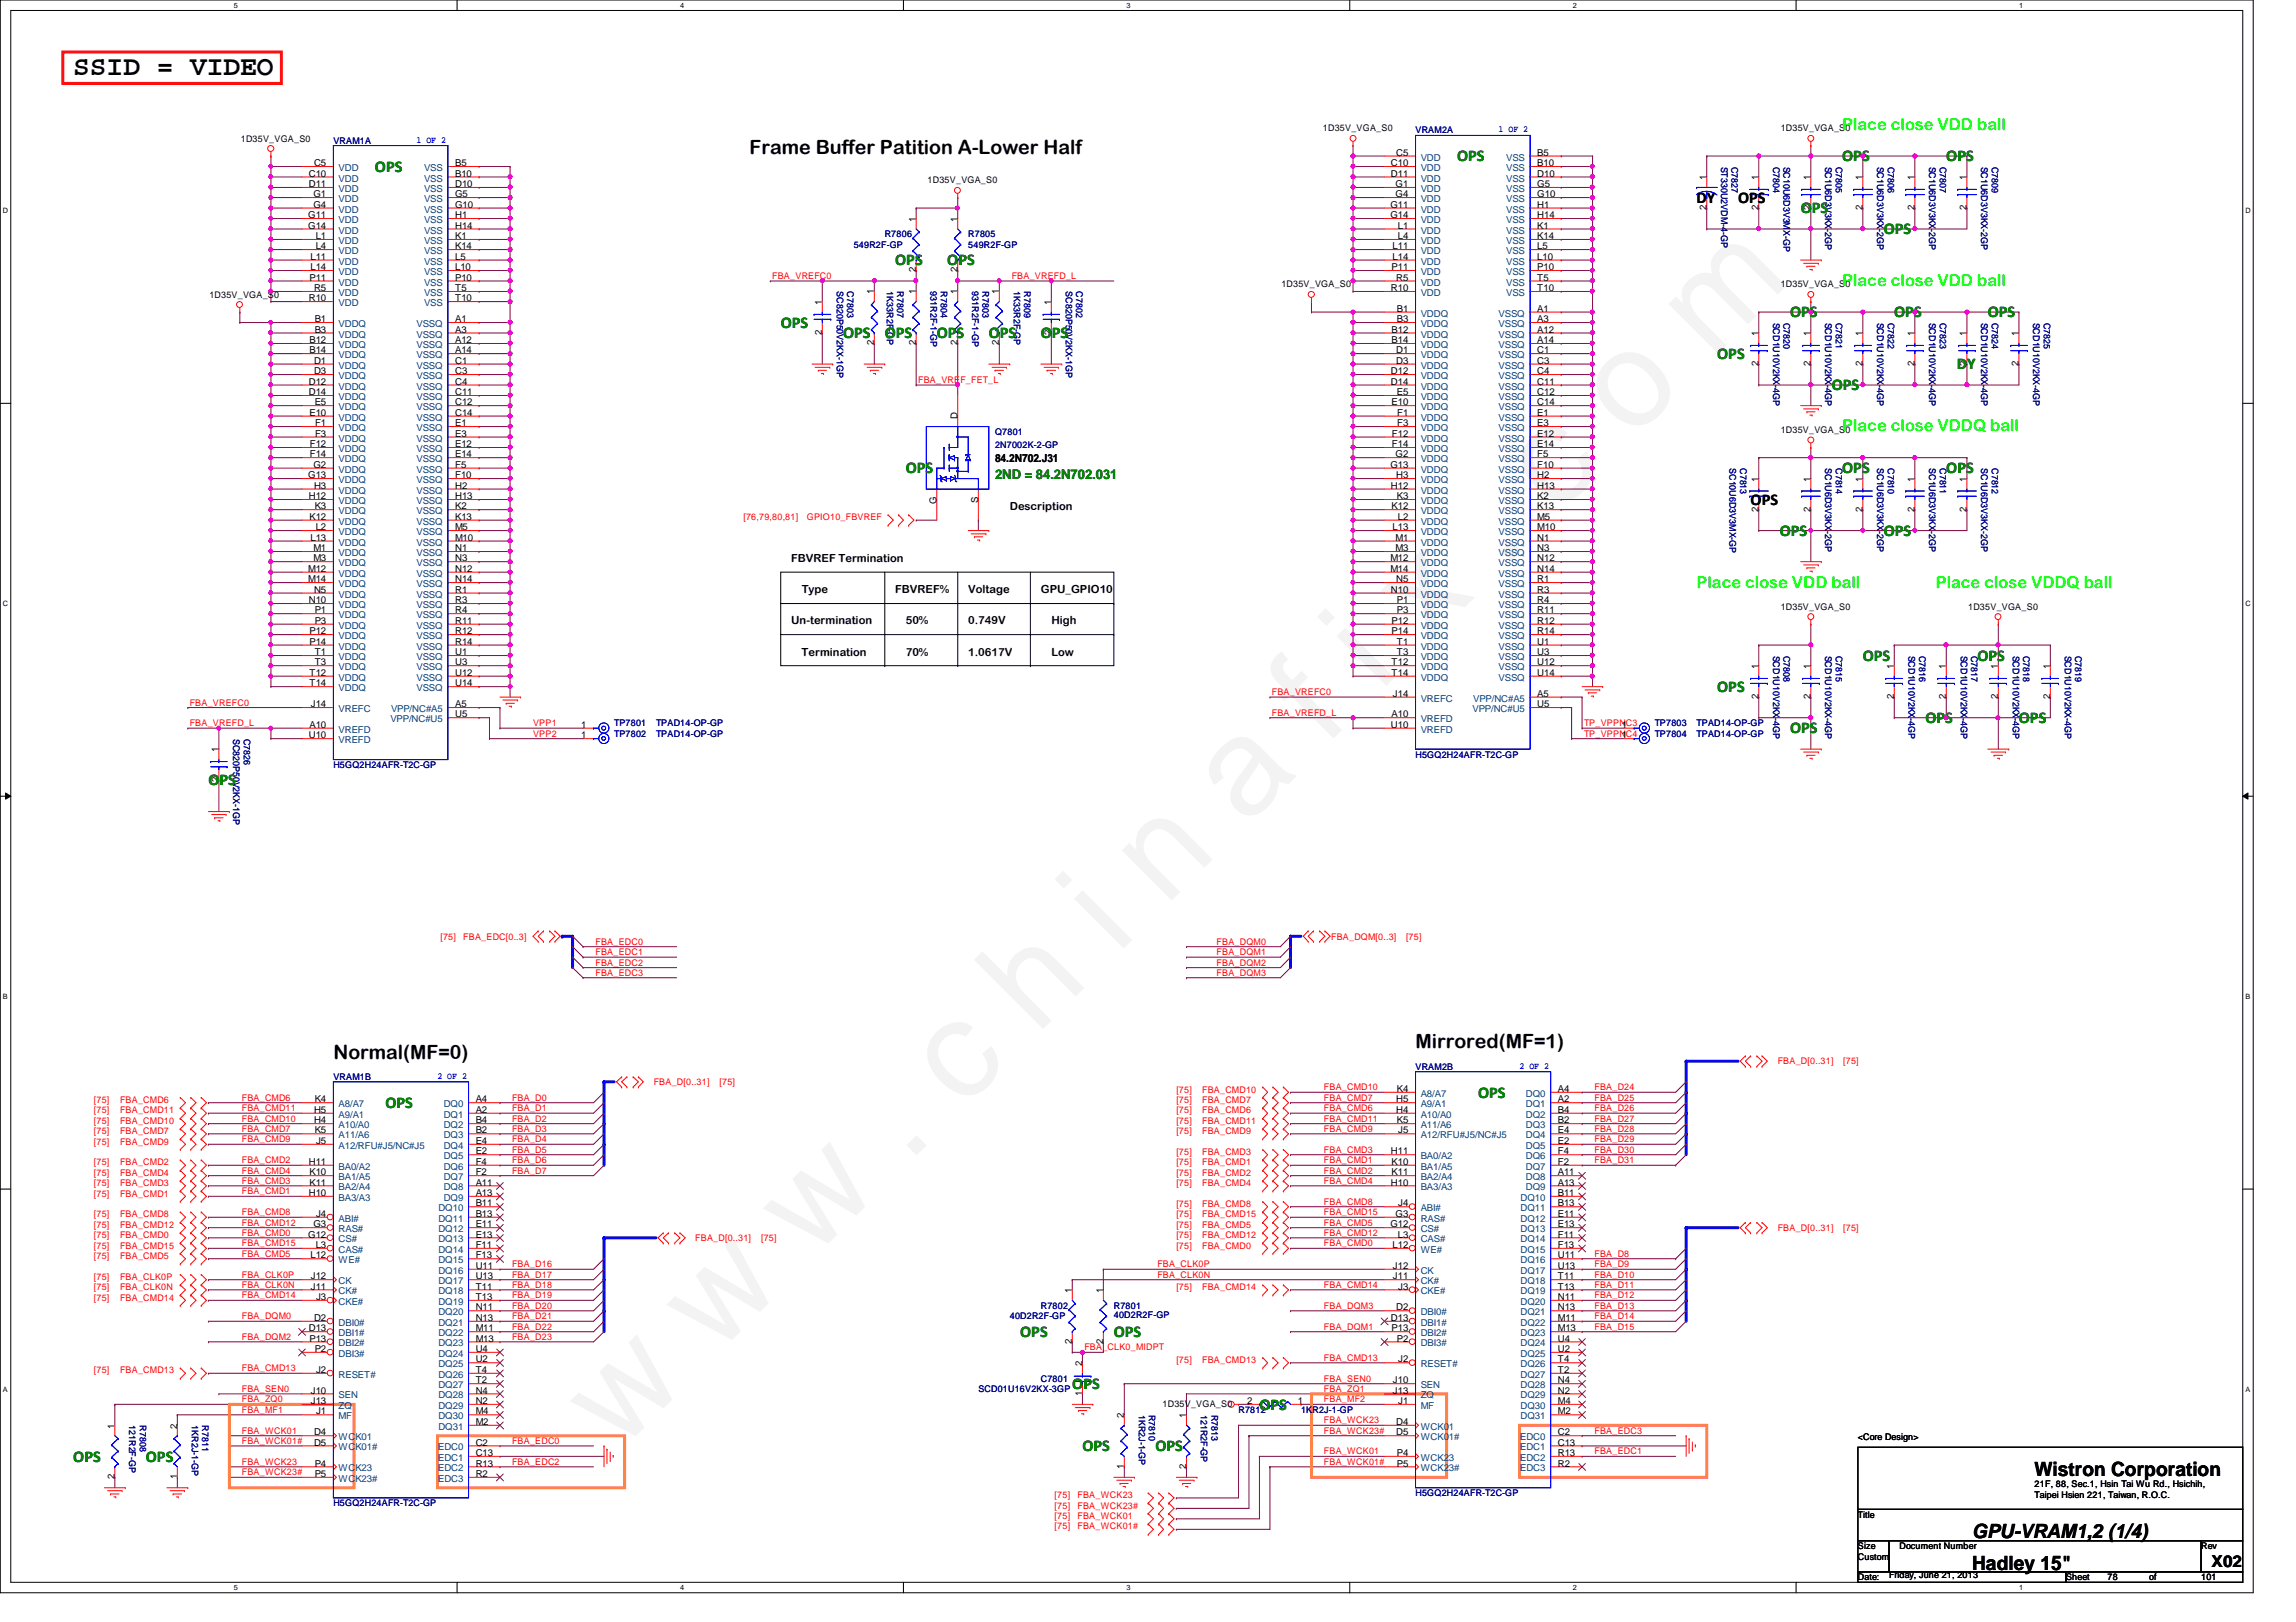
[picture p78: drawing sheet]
<svg xmlns="http://www.w3.org/2000/svg" width="297mm" height="210mm" viewBox="0 0 297 210" stroke-linecap="round" stroke-linejoin="round" font-family="sans-serif">
<defs><g id="words">
<text font-size="17.6" fill="#f0f" x="80.1" y="188" transform="rotate(-45 80.1 188)">w w w . c h i n a f i x . c o m</text>
<text font-size="3.6" x="9.5" y="9.7">SSID = VIDEO</text>
<g font-size="2.5">
<text x="97" y="19.9">Frame Buffer Patition A-Lower Half</text>
<text x="43.1" y="137">Normal(MF=0)</text>
<text x="183.1" y="135.7">Mirrored(MF=1)</text>
<text x="263.2" y="191">Wistron Corporation</text>
<text x="255.1" y="203.1">Hadley 15&quot;</text>
<text x="255.1" y="199">GPU-VRAM1,2 (1/4)</text>
</g>
<g font-size="2.1" fill="#0f0">
<text x="238.3" y="16.8">Place close VDD ball</text>
<text x="238.3" y="37">Place close VDD ball</text>
<text x="238.3" y="55.8">Place close VDDQ ball</text>
<text x="219.5" y="76">Place close VDD ball</text>
<text x="250.4" y="76">Place close VDDQ ball</text>
</g>
<g font-size="2.1" fill="#008000">
<text x="48.5" y="22.2">OPS</text>
<text x="188.5" y="20.9">OPS</text>
<text x="238.3" y="20.9">OPS</text>
<text x="251.8" y="20.9">OPS</text>
<text x="233" y="27.6">OPS</text>
<text x="115.8" y="34.3">OPS</text>
<text x="122.6" y="34.3">OPS</text>
<text x="243.7" y="30.3">OPS</text>
<text x="231.6" y="41.1">OPS</text>
<text x="245.1" y="41.1">OPS</text>
<text x="257.2" y="41.1">OPS</text>
<text x="101" y="42.4">OPS</text>
<text x="109.1" y="43.8">OPS</text>
<text x="114.5" y="43.8">OPS</text>
<text x="121.2" y="43.8">OPS</text>
<text x="127.9" y="43.8">OPS</text>
<text x="134.7" y="43.8">OPS</text>
<text x="222.2" y="46.5">OPS</text>
<text x="253.2" y="47.8">DY</text>
<text x="237" y="50.5">OPS</text>
<text x="117.2" y="61.3">OPS</text>
<text x="238.3" y="61.3">OPS</text>
<text x="251.8" y="61.3">OPS</text>
<text x="230.2" y="69.3">OPS</text>
<text x="243.7" y="69.3">OPS</text>
<text x="222.2" y="89.5">OPS</text>
<text x="241" y="85.5">OPS</text>
<text x="255.8" y="85.5">OPS</text>
<text x="231.6" y="94.9">OPS</text>
<text x="249.1" y="93.6">OPS</text>
<text x="261.2" y="93.6">OPS</text>
<text x="27" y="101.6">OPS</text>
<text x="49.9" y="143.4">OPS</text>
<text x="191.2" y="142">OPS</text>
<text x="132" y="173">OPS</text>
<text x="144.1" y="173">OPS</text>
<text x="138.7" y="179.7">OPS</text>
<text x="162.9" y="182.4">OPS</text>
<text x="9.5" y="189.1">OPS</text>
<text x="18.9" y="189.1">OPS</text>
<text x="140" y="187.8">OPS</text>
<text x="149.5" y="187.8">OPS</text>
</g>
<g font-size="2.1">
<text x="219.5" y="26.3">DY</text>
<text x="224.9" y="26.3">OPS</text>
<text x="226.5" y="65.3">OPS</text>
<text x="286.1" y="202.7">X02</text>
</g>
<text font-size="1.7" fill="#008000" x="128.7" y="61.9">2ND = 84.2N702.031</text>
<g font-size="1.4">
<text x="128.7" y="59.8">84.2N702.J31</text>
<text x="130.6" y="66">Description</text>
<text x="102.4" y="72.7">FBVREF Termination</text>
<text x="103.7" y="76.8">Type</text>
<text x="115.8" y="76.8">FBVREF%</text>
<text x="125.3" y="76.8">Voltage</text>
<text x="134.7" y="76.8">GPU_GPIO10</text>
<text x="102.4" y="80.8">Un-termination</text>
<text x="117.2" y="80.8">50%</text>
<text x="125.3" y="80.8">0.749V</text>
<text x="136" y="80.8">High</text>
<text x="103.7" y="84.8">Termination</text>
<text x="117.2" y="84.8">70%</text>
<text x="125.3" y="84.8">1.0617V</text>
<text x="136" y="84.8">Low</text>
</g>
<g font-size="1.2">
<text x="171.2" y="17">1D35V_VGA_S0</text>
<text x="230.4" y="17">1D35V_VGA_S0</text>
<text x="31.2" y="18.3">1D35V_VGA_S0</text>
<text x="40" y="22.9">C10</text>
<text x="40.6" y="21.5">C5</text>
<text x="58.9" y="22.9">B10</text>
<text x="58.9" y="21.5">B5</text>
<text x="120" y="23.7">1D35V_VGA_S0</text>
<text x="180" y="21.5">C10</text>
<text x="180" y="22.9">D11</text>
<text x="180.6" y="20.2">C5</text>
<text x="198.9" y="22.9">D10</text>
<text x="198.9" y="21.5">B10</text>
<text x="198.9" y="20.2">B5</text>
<text x="220.8" y="23.3" transform="rotate(-90 220.8 23.3)">1</text>
<text x="227.5" y="23.3" transform="rotate(-90 227.5 23.3)">1</text>
<text x="234.2" y="23.3" transform="rotate(-90 234.2 23.3)">1</text>
<text x="241" y="23.3" transform="rotate(-90 241 23.3)">1</text>
<text x="247.7" y="23.3" transform="rotate(-90 247.7 23.3)">1</text>
<text x="254.4" y="23.3" transform="rotate(-90 254.4 23.3)">1</text>
<text x="39.9" y="28.2">G11</text>
<text x="39.9" y="29.6">G14</text>
<text x="40" y="24.2">D11</text>
<text x="40.6" y="25.5">G1</text>
<text x="40.6" y="26.9">G4</text>
<text x="58.9" y="29.6">H14</text>
<text x="58.9" y="28.2">H1</text>
<text x="58.9" y="26.9">G10</text>
<text x="58.9" y="25.5">G5</text>
<text x="58.9" y="24.2">D10</text>
<text x="118.5" y="28.7" transform="rotate(-90 118.5 28.7)">1</text>
<text x="123.9" y="28.7" transform="rotate(-90 123.9 28.7)">1</text>
<text x="179.9" y="26.9">G11</text>
<text x="179.9" y="28.2">G14</text>
<text x="180.5" y="24.2">G1</text>
<text x="180.5" y="25.5">G4</text>
<text x="180.8" y="29.6">L1</text>
<text x="198.9" y="29.6">K1</text>
<text x="198.9" y="28.2">H14</text>
<text x="198.9" y="26.9">H1</text>
<text x="198.9" y="25.5">G10</text>
<text x="198.9" y="24.2">G5</text>
<text x="220.8" y="27.2" transform="rotate(-90 220.8 27.2)">2</text>
<text x="227.5" y="27.2" transform="rotate(-90 227.5 27.2)">2</text>
<text x="234.2" y="27.2" transform="rotate(-90 234.2 27.2)">2</text>
<text x="241" y="27.2" transform="rotate(-90 241 27.2)">2</text>
<text x="247.7" y="27.2" transform="rotate(-90 247.7 27.2)">2</text>
<text x="254.4" y="27.2" transform="rotate(-90 254.4 27.2)">2</text>
<text x="40.2" y="33.6">L11</text>
<text x="40.2" y="35">L14</text>
<text x="40.8" y="30.9">L1</text>
<text x="40.8" y="32.3">L4</text>
<text x="58.9" y="35">L10</text>
<text x="58.9" y="33.6">L5</text>
<text x="58.9" y="32.3">K14</text>
<text x="58.9" y="30.9">K1</text>
<text x="118.5" y="35.3" transform="rotate(-90 118.5 35.3)">2</text>
<text x="123.9" y="35.3" transform="rotate(-90 123.9 35.3)">2</text>
<text x="180" y="35">P11</text>
<text x="180.2" y="32.3">L11</text>
<text x="180.2" y="33.6">L14</text>
<text x="180.8" y="30.9">L4</text>
<text x="198.9" y="35">P10</text>
<text x="198.9" y="33.6">L10</text>
<text x="198.9" y="32.3">L5</text>
<text x="198.9" y="30.9">K14</text>
<text x="27.1" y="38.5">1D35V_VGA_S0</text>
<text x="40" y="39">R10</text>
<text x="40" y="36.3">P11</text>
<text x="40.6" y="37.7">R5</text>
<text x="40.7" y="41.7">B1</text>
<text x="58.9" y="41.7">A1</text>
<text x="58.9" y="39">T10</text>
<text x="58.9" y="37.7">T5</text>
<text x="58.9" y="36.3">P10</text>
<text x="106.3" y="39.5" transform="rotate(-90 106.3 39.5)">1</text>
<text x="113.1" y="38.1" transform="rotate(-90 113.1 38.1)">1</text>
<text x="118.5" y="38.1" transform="rotate(-90 118.5 38.1)">1</text>
<text x="123.9" y="38.1" transform="rotate(-90 123.9 38.1)">1</text>
<text x="129.2" y="38.1" transform="rotate(-90 129.2 38.1)">1</text>
<text x="136" y="39.5" transform="rotate(-90 136 39.5)">1</text>
<text x="165.8" y="37.2">1D35V_VGA_S0</text>
<text x="180" y="37.7">R10</text>
<text x="180.6" y="36.3">R5</text>
<text x="180.7" y="40.3">B1</text>
<text x="180.7" y="41.7">B3</text>
<text x="198.9" y="37.7">T10</text>
<text x="198.9" y="36.3">T5</text>
<text x="198.9" y="41.7">A3</text>
<text x="198.9" y="40.3">A1</text>
<text x="230.4" y="37.2">1D35V_VGA_S0</text>
<text x="40" y="44.4">B12</text>
<text x="40" y="45.7">B14</text>
<text x="40.6" y="47.1">D1</text>
<text x="40.7" y="43.1">B3</text>
<text x="58.9" y="47.1">C1</text>
<text x="58.9" y="45.7">A14</text>
<text x="58.9" y="44.4">A12</text>
<text x="58.9" y="43.1">A3</text>
<text x="106.3" y="43.3" transform="rotate(-90 106.3 43.3)">2</text>
<text x="113.1" y="44.7" transform="rotate(-90 113.1 44.7)">2</text>
<text x="118.5" y="44.7" transform="rotate(-90 118.5 44.7)">2</text>
<text x="123.9" y="44.7" transform="rotate(-90 123.9 44.7)">2</text>
<text x="129.2" y="44.7" transform="rotate(-90 129.2 44.7)">2</text>
<text x="136" y="43.3" transform="rotate(-90 136 43.3)">2</text>
<text x="180" y="43.1">B12</text>
<text x="180" y="44.4">B14</text>
<text x="180.6" y="45.7">D1</text>
<text x="180.6" y="47.1">D3</text>
<text x="198.9" y="47.1">C3</text>
<text x="198.9" y="45.7">C1</text>
<text x="198.9" y="44.4">A14</text>
<text x="198.9" y="43.1">A12</text>
<text x="227.5" y="47.4" transform="rotate(-90 227.5 47.4)">2</text>
<text x="227.5" y="43.5" transform="rotate(-90 227.5 43.5)">1</text>
<text x="234.2" y="47.4" transform="rotate(-90 234.2 47.4)">2</text>
<text x="234.2" y="43.5" transform="rotate(-90 234.2 43.5)">1</text>
<text x="241" y="47.4" transform="rotate(-90 241 47.4)">2</text>
<text x="241" y="43.5" transform="rotate(-90 241 43.5)">1</text>
<text x="247.7" y="47.4" transform="rotate(-90 247.7 47.4)">2</text>
<text x="247.7" y="43.5" transform="rotate(-90 247.7 43.5)">1</text>
<text x="254.4" y="47.4" transform="rotate(-90 254.4 47.4)">2</text>
<text x="254.4" y="43.5" transform="rotate(-90 254.4 43.5)">1</text>
<text x="261.2" y="47.4" transform="rotate(-90 261.2 47.4)">2</text>
<text x="261.2" y="43.5" transform="rotate(-90 261.2 43.5)">1</text>
<text x="40" y="49.8">D12</text>
<text x="40" y="51.1">D14</text>
<text x="40" y="53.8">E10</text>
<text x="40.6" y="48.4">D3</text>
<text x="40.7" y="52.5">E5</text>
<text x="58.9" y="53.8">C14</text>
<text x="58.9" y="52.5">C12</text>
<text x="58.9" y="51.1">C11</text>
<text x="58.9" y="49.8">C4</text>
<text x="58.9" y="48.4">C3</text>
<text x="180" y="48.4">D12</text>
<text x="180" y="49.8">D14</text>
<text x="180" y="52.5">E10</text>
<text x="180.7" y="51.1">E5</text>
<text x="180.8" y="53.8">F1</text>
<text x="198.9" y="53.8">E1</text>
<text x="198.9" y="52.5">C14</text>
<text x="198.9" y="51.1">C12</text>
<text x="198.9" y="49.8">C11</text>
<text x="198.9" y="48.4">C4</text>
<text x="40.1" y="57.9">F12</text>
<text x="40.1" y="59.2">F14</text>
<text x="40.8" y="55.2">F1</text>
<text x="40.8" y="56.5">F3</text>
<text x="58.9" y="59.2">E14</text>
<text x="58.9" y="57.9">E12</text>
<text x="58.9" y="56.5">E3</text>
<text x="58.9" y="55.2">E1</text>
<text x="123.9" y="54.3" transform="rotate(-90 123.9 54.3)">D</text>
<text x="180.1" y="56.5">F12</text>
<text x="180.1" y="57.9">F14</text>
<text x="180.5" y="59.2">G2</text>
<text x="180.8" y="55.2">F3</text>
<text x="198.9" y="59.2">F5</text>
<text x="198.9" y="57.9">E14</text>
<text x="198.9" y="56.5">E12</text>
<text x="198.9" y="55.2">E3</text>
<text x="230.4" y="56">1D35V_VGA_S0</text>
<text x="39.9" y="61.9">G13</text>
<text x="40" y="64.6">H12</text>
<text x="40.6" y="60.5">G2</text>
<text x="40.6" y="63.2">H3</text>
<text x="40.7" y="65.9">K3</text>
<text x="58.9" y="65.9">K2</text>
<text x="58.9" y="64.6">H13</text>
<text x="58.9" y="63.2">H2</text>
<text x="58.9" y="61.9">F10</text>
<text x="58.9" y="60.5">F5</text>
<text x="121.2" y="65.2" transform="rotate(-90 121.2 65.2)">G</text>
<text x="126.5" y="65.1" transform="rotate(-90 126.5 65.1)">S</text>
<text x="179.9" y="60.5">G13</text>
<text x="180" y="63.2">H12</text>
<text x="180" y="65.9">K12</text>
<text x="180.6" y="61.9">H3</text>
<text x="180.7" y="64.6">K3</text>
<text x="198.9" y="65.9">K13</text>
<text x="198.9" y="64.6">K2</text>
<text x="198.9" y="63.2">H13</text>
<text x="198.9" y="61.9">H2</text>
<text x="198.9" y="60.5">F10</text>
<text x="227.5" y="62.4" transform="rotate(-90 227.5 62.4)">1</text>
<text x="234.2" y="62.4" transform="rotate(-90 234.2 62.4)">1</text>
<text x="241" y="62.4" transform="rotate(-90 241 62.4)">1</text>
<text x="247.7" y="62.4" transform="rotate(-90 247.7 62.4)">1</text>
<text x="254.4" y="62.4" transform="rotate(-90 254.4 62.4)">1</text>
<text x="40" y="67.3">K12</text>
<text x="40.2" y="70">L13</text>
<text x="40.6" y="71.3">M1</text>
<text x="40.8" y="68.6">L2</text>
<text x="58.9" y="71.3">N1</text>
<text x="58.9" y="70">M10</text>
<text x="58.9" y="68.6">M5</text>
<text x="58.9" y="67.3">K13</text>
<text x="180.2" y="68.6">L13</text>
<text x="180.5" y="70">M1</text>
<text x="180.5" y="71.3">M3</text>
<text x="180.8" y="67.3">L2</text>
<text x="198.9" y="71.3">N3</text>
<text x="198.9" y="70">N1</text>
<text x="198.9" y="68.6">M10</text>
<text x="198.9" y="67.3">M5</text>
<text x="227.5" y="66.3" transform="rotate(-90 227.5 66.3)">2</text>
<text x="234.2" y="66.3" transform="rotate(-90 234.2 66.3)">2</text>
<text x="241" y="66.3" transform="rotate(-90 241 66.3)">2</text>
<text x="247.7" y="66.3" transform="rotate(-90 247.7 66.3)">2</text>
<text x="254.4" y="66.3" transform="rotate(-90 254.4 66.3)">2</text>
<text x="39.9" y="74">M12</text>
<text x="39.9" y="75.4">M14</text>
<text x="40.6" y="72.6">M3</text>
<text x="40.6" y="76.7">N5</text>
<text x="58.9" y="76.7">R1</text>
<text x="58.9" y="75.4">N14</text>
<text x="58.9" y="74">N12</text>
<text x="58.9" y="72.6">N3</text>
<text x="179.9" y="72.6">M12</text>
<text x="179.9" y="74">M14</text>
<text x="180" y="76.7">N10</text>
<text x="180.6" y="75.4">N5</text>
<text x="198.9" y="76.7">R3</text>
<text x="198.9" y="75.4">R1</text>
<text x="198.9" y="74">N14</text>
<text x="198.9" y="72.6">N12</text>
<text x="40" y="78.1">N10</text>
<text x="40" y="82.1">P12</text>
<text x="40" y="83.4">P14</text>
<text x="40.7" y="79.4">P1</text>
<text x="40.7" y="80.7">P3</text>
<text x="58.9" y="83.4">R14</text>
<text x="58.9" y="82.1">R12</text>
<text x="58.9" y="80.7">R11</text>
<text x="58.9" y="79.4">R4</text>
<text x="58.9" y="78.1">R3</text>
<text x="180" y="80.7">P12</text>
<text x="180" y="82.1">P14</text>
<text x="180.7" y="78.1">P1</text>
<text x="180.7" y="79.4">P3</text>
<text x="180.7" y="83.4">T1</text>
<text x="198.9" y="83.4">U1</text>
<text x="198.9" y="82.1">R14</text>
<text x="198.9" y="80.7">R12</text>
<text x="198.9" y="79.4">R11</text>
<text x="198.9" y="78.1">R4</text>
<text x="230.4" y="78.9">1D35V_VGA_S0</text>
<text x="254.6" y="78.9">1D35V_VGA_S0</text>
<text x="40" y="87.5">T12</text>
<text x="40" y="88.8">T14</text>
<text x="40.7" y="84.8">T1</text>
<text x="40.7" y="86.1">T3</text>
<text x="58.9" y="88.8">U14</text>
<text x="58.9" y="87.5">U12</text>
<text x="58.9" y="86.1">U3</text>
<text x="58.9" y="84.8">U1</text>
<text x="180" y="86.1">T12</text>
<text x="180" y="87.5">T14</text>
<text x="180.7" y="84.8">T3</text>
<text x="198.9" y="87.5">U14</text>
<text x="198.9" y="86.1">U12</text>
<text x="198.9" y="84.8">U3</text>
<text x="227.5" y="86.6" transform="rotate(-90 227.5 86.6)">1</text>
<text x="234.2" y="86.6" transform="rotate(-90 234.2 86.6)">1</text>
<text x="245" y="86.6" transform="rotate(-90 245 86.6)">1</text>
<text x="251.8" y="86.6" transform="rotate(-90 251.8 86.6)">1</text>
<text x="258.5" y="86.6" transform="rotate(-90 258.5 86.6)">1</text>
<text x="265.2" y="86.6" transform="rotate(-90 265.2 86.6)">1</text>
<text x="40" y="95.5">U10</text>
<text x="40" y="94.2">A10</text>
<text x="40.2" y="91.5">J14</text>
<text x="58.9" y="91.5">A5</text>
<text x="58.9" y="92.8">U5</text>
<text x="75.2" y="95.5">1</text>
<text x="75.2" y="94.2">1</text>
<text x="180" y="94.2">U10</text>
<text x="180" y="92.8">A10</text>
<text x="180.2" y="90.2">J14</text>
<text x="198.9" y="91.5">U5</text>
<text x="198.9" y="90.2">A5</text>
<text x="209.8" y="94.2">1</text>
<text x="209.8" y="95.5">1</text>
<text x="227.5" y="90.5" transform="rotate(-90 227.5 90.5)">2</text>
<text x="234.2" y="90.5" transform="rotate(-90 234.2 90.5)">2</text>
<text x="245" y="90.5" transform="rotate(-90 245 90.5)">2</text>
<text x="251.8" y="90.5" transform="rotate(-90 251.8 90.5)">2</text>
<text x="258.5" y="90.5" transform="rotate(-90 258.5 90.5)">2</text>
<text x="265.2" y="90.5" transform="rotate(-90 265.2 90.5)">2</text>
<text x="28.3" y="101.2" transform="rotate(-90 28.3 101.2)">2</text>
<text x="28.3" y="97.4" transform="rotate(-90 28.3 97.4)">1</text>
<text x="40.7" y="142.7">K4</text>
<text x="61.5" y="142.7">A4</text>
<text x="180.6" y="142.7">H5</text>
<text x="180.7" y="141.3">K4</text>
<text x="201.5" y="141.3">A4</text>
<text x="201.5" y="142.7">A2</text>
<text x="40.6" y="145.4">H4</text>
<text x="40.6" y="144">H5</text>
<text x="40.7" y="146.7">K5</text>
<text x="40.9" y="148">J5</text>
<text x="61.5" y="144">A2</text>
<text x="61.5" y="145.4">B4</text>
<text x="61.5" y="146.7">B2</text>
<text x="61.5" y="148">E4</text>
<text x="61.5" y="149.4">E2</text>
<text x="180" y="149.4">H11</text>
<text x="180.6" y="144">H4</text>
<text x="180.7" y="145.4">K5</text>
<text x="180.9" y="146.7">J5</text>
<text x="201.5" y="144">B4</text>
<text x="201.5" y="145.4">B2</text>
<text x="201.5" y="146.7">E4</text>
<text x="201.5" y="148">E2</text>
<text x="201.5" y="149.4">F4</text>
<text x="40" y="154.8">H10</text>
<text x="40" y="150.7">H11</text>
<text x="40" y="152.1">K10</text>
<text x="40" y="153.4">K11</text>
<text x="61.5" y="150.7">F4</text>
<text x="61.5" y="152.1">F2</text>
<text x="61.5" y="153.4">A11</text>
<text x="61.5" y="154.8">A13</text>
<text x="180" y="153.4">H10</text>
<text x="180" y="150.7">K10</text>
<text x="180" y="152.1">K11</text>
<text x="201.5" y="154.8">B11</text>
<text x="201.5" y="150.7">F2</text>
<text x="201.5" y="152.1">A11</text>
<text x="201.5" y="153.4">A13</text>
<text x="39.9" y="160.1">G12</text>
<text x="40.6" y="158.8">G3</text>
<text x="40.8" y="161.5">L3</text>
<text x="40.9" y="157.5">J4</text>
<text x="61.5" y="156.1">B11</text>
<text x="61.5" y="157.5">B13</text>
<text x="61.5" y="158.8">E11</text>
<text x="61.5" y="160.1">E13</text>
<text x="61.5" y="161.5">F11</text>
<text x="179.9" y="158.8">G12</text>
<text x="180.2" y="161.5">L12</text>
<text x="180.5" y="157.5">G3</text>
<text x="180.8" y="160.1">L3</text>
<text x="180.9" y="156.1">J4</text>
<text x="201.5" y="156.1">B13</text>
<text x="201.5" y="157.5">E11</text>
<text x="201.5" y="158.8">E13</text>
<text x="201.5" y="160.1">F11</text>
<text x="201.5" y="161.5">F13</text>
<text x="40.2" y="162.9">L12</text>
<text x="40.2" y="166.9">J11</text>
<text x="40.2" y="165.6">J12</text>
<text x="61.5" y="162.9">F13</text>
<text x="61.5" y="164.2">U11</text>
<text x="61.5" y="165.6">U13</text>
<text x="61.5" y="166.9">T11</text>
<text x="138.7" y="167.3" transform="rotate(-90 138.7 167.3)">1</text>
<text x="142.7" y="167.3" transform="rotate(-90 142.7 167.3)">1</text>
<text x="180.2" y="165.6">J11</text>
<text x="180.2" y="164.2">J12</text>
<text x="180.9" y="166.9">J3</text>
<text x="201.5" y="162.9">U11</text>
<text x="201.5" y="164.2">U13</text>
<text x="201.5" y="165.6">T11</text>
<text x="201.5" y="166.9">T13</text>
<text x="40" y="172.3">D13</text>
<text x="40" y="173.6">P13</text>
<text x="40.6" y="170.9">D2</text>
<text x="40.9" y="168.2">J3</text>
<text x="61.5" y="168.2">T13</text>
<text x="61.5" y="169.6">N11</text>
<text x="61.5" y="170.9">N13</text>
<text x="61.5" y="172.3">M11</text>
<text x="61.5" y="173.6">M13</text>
<text x="138.7" y="173.9" transform="rotate(-90 138.7 173.9)">2</text>
<text x="142.7" y="173.9" transform="rotate(-90 142.7 173.9)">2</text>
<text x="180" y="170.9">D13</text>
<text x="180" y="172.3">P13</text>
<text x="180.6" y="169.6">D2</text>
<text x="180.7" y="173.6">P2</text>
<text x="201.5" y="168.2">N11</text>
<text x="201.5" y="169.6">N13</text>
<text x="201.5" y="170.9">M11</text>
<text x="201.5" y="172.3">M13</text>
<text x="201.5" y="173.6">U4</text>
<text x="40.7" y="175">P2</text>
<text x="40.9" y="177.7">J2</text>
<text x="61.5" y="175">U4</text>
<text x="61.5" y="176.3">U2</text>
<text x="61.5" y="177.7">T4</text>
<text x="61.5" y="179">T2</text>
<text x="140" y="176.8" transform="rotate(-90 140 176.8)">2</text>
<text x="180.2" y="179">J10</text>
<text x="180.9" y="176.3">J2</text>
<text x="201.5" y="175">U2</text>
<text x="201.5" y="176.3">T4</text>
<text x="201.5" y="177.7">T2</text>
<text x="201.5" y="179">N4</text>
<text x="14.8" y="184.9" transform="rotate(-90 14.8 184.9)">1</text>
<text x="22.9" y="184.9" transform="rotate(-90 22.9 184.9)">2</text>
<text x="40.2" y="181.7">J13</text>
<text x="40.2" y="180.3">J10</text>
<text x="40.6" y="185.8">D4</text>
<text x="40.9" y="183">J1</text>
<text x="61.5" y="180.3">N4</text>
<text x="61.5" y="181.7">N2</text>
<text x="61.5" y="183">M4</text>
<text x="61.5" y="184.4">M2</text>
<text x="140" y="180.7" transform="rotate(-90 140 180.7)">1</text>
<text x="145.4" y="183.5" transform="rotate(-90 145.4 183.5)">2</text>
<text x="150.4" y="182">1D35V_VGA_S0</text>
<text x="153.5" y="183.5" transform="rotate(-90 153.5 183.5)">1</text>
<text x="161.3" y="181.7">2</text>
<text x="167.9" y="181.7">1</text>
<text x="180.2" y="180.3">J13</text>
<text x="180.6" y="184.4">D4</text>
<text x="180.6" y="185.8">D5</text>
<text x="180.9" y="181.7">J1</text>
<text x="201.5" y="180.3">N2</text>
<text x="201.5" y="181.7">M4</text>
<text x="201.5" y="183">M2</text>
<text x="201.5" y="185.8">C2</text>
<text x="14.8" y="191.4" transform="rotate(-90 14.8 191.4)">2</text>
<text x="22.9" y="191.4" transform="rotate(-90 22.9 191.4)">1</text>
<text x="40.6" y="187.1">D5</text>
<text x="40.7" y="189.8">P4</text>
<text x="40.7" y="191.1">P5</text>
<text x="61.5" y="187.1">C2</text>
<text x="61.5" y="188.4">C13</text>
<text x="61.5" y="189.8">R13</text>
<text x="61.5" y="191.1">R2</text>
<text x="145.4" y="190.1" transform="rotate(-90 145.4 190.1)">1</text>
<text x="153.5" y="190.1" transform="rotate(-90 153.5 190.1)">2</text>
<text x="180.7" y="188.4">P4</text>
<text x="180.7" y="189.8">P5</text>
<text x="201.5" y="187.1">C13</text>
<text x="201.5" y="188.4">R13</text>
<text x="201.5" y="189.8">R2</text>
<text x="240.4" y="186.4">&lt;Core Design&gt;</text>
<text x="240.4" y="196.4">Title</text>
<text x="263.2" y="192.4">21F, 88, Sec.1, Hsin Tai Wu Rd., Hsichih,</text>
<text x="263.2" y="193.8">Taipei Hsien 221, Taiwan, R.O.C.</text>
<text x="240.4" y="200.5">Size</text>
<text x="240.4" y="201.8">Custom</text>
<text x="245.7" y="200.5">Document Number</text>
<text x="284.8" y="200.5">Rev</text>
<text x="240.4" y="204.5">Date:</text>
<text x="244.4" y="204.3">Friday, June 21, 2013</text>
<text x="267.3" y="204.5">Sheet</text>
<text x="272.7" y="204.5">78</text>
<text x="278" y="204.5">of</text>
<text x="284.8" y="204.5">101</text>
</g>
<g font-size="1.2" fill="#000080">
<text x="183.1" y="17.3">VRAM2A</text>
<text x="43.1" y="18.6">VRAM1A</text>
<text x="222.7" y="21.5" transform="rotate(90 222.7 21.5)">ST330U2VDM-4-GP</text>
<text x="224" y="21.5" transform="rotate(90 224 21.5)">C7827</text>
<text x="229.4" y="21.5" transform="rotate(90 229.4 21.5)">C7804</text>
<text x="230.8" y="21.5" transform="rotate(90 230.8 21.5)">SC10U6D3V3MX-GP</text>
<text x="236.1" y="21.5" transform="rotate(90 236.1 21.5)">SC1U6D3V3KX-2GP</text>
<text x="237.5" y="21.5" transform="rotate(90 237.5 21.5)">C7805</text>
<text x="242.9" y="21.5" transform="rotate(90 242.9 21.5)">SC1U6D3V3KX-2GP</text>
<text x="244.2" y="21.5" transform="rotate(90 244.2 21.5)">C7806</text>
<text x="249.6" y="21.5" transform="rotate(90 249.6 21.5)">SC1U6D3V3KX-2GP</text>
<text x="250.9" y="21.5" transform="rotate(90 250.9 21.5)">C7807</text>
<text x="256.3" y="21.5" transform="rotate(90 256.3 21.5)">SC1U6D3V3KX-2GP</text>
<text x="257.7" y="21.5" transform="rotate(90 257.7 21.5)">C7809</text>
<text x="110.4" y="32.1">549R2F-GP</text>
<text x="114.5" y="30.7">R7806</text>
<text x="125.3" y="30.7">R7805</text>
<text x="125.3" y="32.1">549R2F-GP</text>
<text x="108.2" y="37.7" transform="rotate(90 108.2 37.7)">SC820P50V2KX-1GP</text>
<text x="109.6" y="37.7" transform="rotate(90 109.6 37.7)">C7803</text>
<text x="114.7" y="37.7" transform="rotate(90 114.7 37.7)">1K33R2F-GP</text>
<text x="116.1" y="37.7" transform="rotate(90 116.1 37.7)">R7807</text>
<text x="120.4" y="37.7" transform="rotate(90 120.4 37.7)">931R2F-1-GP</text>
<text x="121.7" y="37.7" transform="rotate(90 121.7 37.7)">R7804</text>
<text x="125.8" y="37.7" transform="rotate(90 125.8 37.7)">931R2F-1-GP</text>
<text x="127.1" y="37.7" transform="rotate(90 127.1 37.7)">R7803</text>
<text x="131.1" y="37.7" transform="rotate(90 131.1 37.7)">1K33R2F-GP</text>
<text x="132.5" y="37.7" transform="rotate(90 132.5 37.7)">R7809</text>
<text x="137.9" y="37.7" transform="rotate(90 137.9 37.7)">SC820P50V2KX-1GP</text>
<text x="139.2" y="37.7" transform="rotate(90 139.2 37.7)">C7802</text>
<text x="229.4" y="41.7" transform="rotate(90 229.4 41.7)">SCD1U10V2KX-4GP</text>
<text x="230.8" y="41.7" transform="rotate(90 230.8 41.7)">C7820</text>
<text x="236.1" y="41.7" transform="rotate(90 236.1 41.7)">SCD1U10V2KX-4GP</text>
<text x="237.5" y="41.7" transform="rotate(90 237.5 41.7)">C7821</text>
<text x="242.9" y="41.7" transform="rotate(90 242.9 41.7)">SCD1U10V2KX-4GP</text>
<text x="244.2" y="41.7" transform="rotate(90 244.2 41.7)">C7822</text>
<text x="249.6" y="41.7" transform="rotate(90 249.6 41.7)">SCD1U10V2KX-4GP</text>
<text x="250.9" y="41.7" transform="rotate(90 250.9 41.7)">C7823</text>
<text x="256.3" y="41.7" transform="rotate(90 256.3 41.7)">SCD1U10V2KX-4GP</text>
<text x="257.7" y="41.7" transform="rotate(90 257.7 41.7)">C7824</text>
<text x="263.1" y="41.7" transform="rotate(90 263.1 41.7)">SCD1U10V2KX-4GP</text>
<text x="264.4" y="41.7" transform="rotate(90 264.4 41.7)">C7825</text>
<text x="128.7" y="56.3">Q7801</text>
<text x="128.7" y="57.9">2N7002K-2-GP</text>
<text x="223.8" y="60.6" transform="rotate(90 223.8 60.6)">SC10U6D3V3MX-GP</text>
<text x="225.1" y="60.6" transform="rotate(90 225.1 60.6)">C7813</text>
<text x="236.1" y="60.6" transform="rotate(90 236.1 60.6)">SC1U6D3V3KX-2GP</text>
<text x="237.5" y="60.6" transform="rotate(90 237.5 60.6)">C7814</text>
<text x="242.9" y="60.6" transform="rotate(90 242.9 60.6)">SC1U6D3V3KX-2GP</text>
<text x="244.2" y="60.6" transform="rotate(90 244.2 60.6)">C7810</text>
<text x="249.6" y="60.6" transform="rotate(90 249.6 60.6)">SC1U6D3V3KX-2GP</text>
<text x="250.9" y="60.6" transform="rotate(90 250.9 60.6)">C7811</text>
<text x="256.3" y="60.6" transform="rotate(90 256.3 60.6)">SC1U6D3V3KX-2GP</text>
<text x="257.7" y="60.6" transform="rotate(90 257.7 60.6)">C7812</text>
<text x="229.4" y="84.8" transform="rotate(90 229.4 84.8)">SCD1U10V2KX-4GP</text>
<text x="230.8" y="84.8" transform="rotate(90 230.8 84.8)">C7808</text>
<text x="236.1" y="84.8" transform="rotate(90 236.1 84.8)">SCD1U10V2KX-4GP</text>
<text x="237.5" y="84.8" transform="rotate(90 237.5 84.8)">C7815</text>
<text x="246.9" y="84.8" transform="rotate(90 246.9 84.8)">SCD1U10V2KX-4GP</text>
<text x="248.3" y="84.8" transform="rotate(90 248.3 84.8)">C7816</text>
<text x="253.7" y="84.8" transform="rotate(90 253.7 84.8)">SCD1U10V2KX-4GP</text>
<text x="255" y="84.8" transform="rotate(90 255 84.8)">C7817</text>
<text x="260.4" y="84.8" transform="rotate(90 260.4 84.8)">SCD1U10V2KX-4GP</text>
<text x="261.7" y="84.8" transform="rotate(90 261.7 84.8)">C7818</text>
<text x="267.1" y="84.8" transform="rotate(90 267.1 84.8)">SCD1U10V2KX-4GP</text>
<text x="268.5" y="84.8" transform="rotate(90 268.5 84.8)">C7819</text>
<text x="30.2" y="95.6" transform="rotate(90 30.2 95.6)">SC820P50V2KX-1GP</text>
<text x="31.5" y="95.6" transform="rotate(90 31.5 95.6)">C7826</text>
<text x="79.5" y="95.3">TP7802</text>
<text x="79.5" y="94">TP7801</text>
<text x="84.9" y="95.3">TPAD14-OP-GP</text>
<text x="84.9" y="94">TPAD14-OP-GP</text>
<text x="214.1" y="94">TP7803</text>
<text x="214.1" y="95.3">TP7804</text>
<text x="219.5" y="94">TPAD14-OP-GP</text>
<text x="219.5" y="95.3">TPAD14-OP-GP</text>
<text x="43.1" y="99.4">H5GQ2H24AFR-T2C-GP</text>
<text x="183.1" y="98">H5GQ2H24AFR-T2C-GP</text>
<text x="43.1" y="139.8">VRAM1B</text>
<text x="183.1" y="138.4">VRAM2B</text>
<text x="130.6" y="170.7">40D2R2F-GP</text>
<text x="134.7" y="169.4">R7802</text>
<text x="144.1" y="169.4">R7801</text>
<text x="144.1" y="170.6">40D2R2F-GP</text>
<text x="134.7" y="178.8">C7801</text>
<text x="16.7" y="184.4" transform="rotate(90 16.7 184.4)">121R2F-GP</text>
<text x="18.1" y="184.4" transform="rotate(90 18.1 184.4)">R7808</text>
<text x="24.8" y="184.4" transform="rotate(90 24.8 184.4)">1KR2J-1-GP</text>
<text x="26.2" y="184.4" transform="rotate(90 26.2 184.4)">R7811</text>
<text x="126.6" y="180.2">SCD01U16V2KX-3GP</text>
<text x="147.3" y="183.1" transform="rotate(90 147.3 183.1)">1KR2J-1-GP</text>
<text x="148.6" y="183.1" transform="rotate(90 148.6 183.1)">R7810</text>
<text x="155.4" y="183.1" transform="rotate(90 155.4 183.1)">121R2F-GP</text>
<text x="156.7" y="183.1" transform="rotate(90 156.7 183.1)">R7813</text>
<text x="160.2" y="182.8">R7812</text>
<text x="168.3" y="182.8">1KR2J-1-GP</text>
<text x="43.1" y="194.9">H5GQ2H24AFR-T2C-GP</text>
<text x="183.1" y="193.6">H5GQ2H24AFR-T2C-GP</text>
</g>
<g font-size="1.2" fill="#00f">
<text x="193.9" y="17.1">1 OF 2</text>
<text x="53.9" y="18.5">1 OF 2</text>
<text x="56.6" y="139.7">2 OF 2</text>
<text x="196.6" y="138.3">2 OF 2</text>
</g>
<g font-size="1.2" fill="#004080">
<text x="43.8" y="22.1">VDD</text>
<text x="43.8" y="23.5">VDD</text>
<text x="54.9" y="23.5">VSS</text>
<text x="54.9" y="22.1">VSS</text>
<text x="183.8" y="20.8">VDD</text>
<text x="183.8" y="22.1">VDD</text>
<text x="183.8" y="23.5">VDD</text>
<text x="194.9" y="23.5">VSS</text>
<text x="194.9" y="22.1">VSS</text>
<text x="194.9" y="20.8">VSS</text>
<text x="43.8" y="24.8">VDD</text>
<text x="43.8" y="26.2">VDD</text>
<text x="43.8" y="27.5">VDD</text>
<text x="43.8" y="28.9">VDD</text>
<text x="54.9" y="28.9">VSS</text>
<text x="54.9" y="27.5">VSS</text>
<text x="54.9" y="26.2">VSS</text>
<text x="54.9" y="24.8">VSS</text>
<text x="183.8" y="24.8">VDD</text>
<text x="183.8" y="26.2">VDD</text>
<text x="183.8" y="27.5">VDD</text>
<text x="183.8" y="28.9">VDD</text>
<text x="194.9" y="28.9">VSS</text>
<text x="194.9" y="27.5">VSS</text>
<text x="194.9" y="26.2">VSS</text>
<text x="194.9" y="24.8">VSS</text>
<text x="43.8" y="30.2">VDD</text>
<text x="43.8" y="31.6">VDD</text>
<text x="43.8" y="32.9">VDD</text>
<text x="43.8" y="34.2">VDD</text>
<text x="43.8" y="35.6">VDD</text>
<text x="54.9" y="35.6">VSS</text>
<text x="54.9" y="34.2">VSS</text>
<text x="54.9" y="32.9">VSS</text>
<text x="54.9" y="31.6">VSS</text>
<text x="54.9" y="30.2">VSS</text>
<text x="183.8" y="30.2">VDD</text>
<text x="183.8" y="31.6">VDD</text>
<text x="183.8" y="32.9">VDD</text>
<text x="183.8" y="34.2">VDD</text>
<text x="183.8" y="35.6">VDD</text>
<text x="194.9" y="35.6">VSS</text>
<text x="194.9" y="34.2">VSS</text>
<text x="194.9" y="32.9">VSS</text>
<text x="194.9" y="31.6">VSS</text>
<text x="194.9" y="30.2">VSS</text>
<text x="43.8" y="37">VDD</text>
<text x="43.8" y="38.3">VDD</text>
<text x="43.8" y="39.6">VDD</text>
<text x="54.9" y="39.6">VSS</text>
<text x="54.9" y="38.3">VSS</text>
<text x="54.9" y="37">VSS</text>
<text x="183.8" y="37">VDD</text>
<text x="183.8" y="38.3">VDD</text>
<text x="183.8" y="41">VDDQ</text>
<text x="193.9" y="41">VSSQ</text>
<text x="194.9" y="38.3">VSS</text>
<text x="194.9" y="37">VSS</text>
<text x="43.8" y="42.3">VDDQ</text>
<text x="43.8" y="43.7">VDDQ</text>
<text x="43.8" y="45">VDDQ</text>
<text x="43.8" y="46.4">VDDQ</text>
<text x="43.8" y="47.7">VDDQ</text>
<text x="53.9" y="47.7">VSSQ</text>
<text x="53.9" y="46.4">VSSQ</text>
<text x="53.9" y="45">VSSQ</text>
<text x="53.9" y="43.7">VSSQ</text>
<text x="53.9" y="42.3">VSSQ</text>
<text x="183.8" y="42.3">VDDQ</text>
<text x="183.8" y="43.7">VDDQ</text>
<text x="183.8" y="45">VDDQ</text>
<text x="183.8" y="46.4">VDDQ</text>
<text x="183.8" y="47.7">VDDQ</text>
<text x="193.9" y="47.7">VSSQ</text>
<text x="193.9" y="46.4">VSSQ</text>
<text x="193.9" y="45">VSSQ</text>
<text x="193.9" y="43.7">VSSQ</text>
<text x="193.9" y="42.3">VSSQ</text>
<text x="43.8" y="49.1">VDDQ</text>
<text x="43.8" y="50.4">VDDQ</text>
<text x="43.8" y="51.8">VDDQ</text>
<text x="43.8" y="53.1">VDDQ</text>
<text x="53.9" y="53.1">VSSQ</text>
<text x="53.9" y="51.8">VSSQ</text>
<text x="53.9" y="50.4">VSSQ</text>
<text x="53.9" y="49.1">VSSQ</text>
<text x="183.8" y="49.1">VDDQ</text>
<text x="183.8" y="50.4">VDDQ</text>
<text x="183.8" y="51.8">VDDQ</text>
<text x="183.8" y="53.1">VDDQ</text>
<text x="193.9" y="53.1">VSSQ</text>
<text x="193.9" y="51.8">VSSQ</text>
<text x="193.9" y="50.4">VSSQ</text>
<text x="193.9" y="49.1">VSSQ</text>
<text x="43.8" y="54.4">VDDQ</text>
<text x="43.8" y="55.8">VDDQ</text>
<text x="43.8" y="57.1">VDDQ</text>
<text x="43.8" y="58.5">VDDQ</text>
<text x="43.8" y="59.8">VDDQ</text>
<text x="53.9" y="59.8">VSSQ</text>
<text x="53.9" y="58.5">VSSQ</text>
<text x="53.9" y="57.1">VSSQ</text>
<text x="53.9" y="55.8">VSSQ</text>
<text x="53.9" y="54.4">VSSQ</text>
<text x="183.8" y="54.4">VDDQ</text>
<text x="183.8" y="55.8">VDDQ</text>
<text x="183.8" y="57.1">VDDQ</text>
<text x="183.8" y="58.5">VDDQ</text>
<text x="183.8" y="59.8">VDDQ</text>
<text x="193.9" y="59.8">VSSQ</text>
<text x="193.9" y="58.5">VSSQ</text>
<text x="193.9" y="57.1">VSSQ</text>
<text x="193.9" y="55.8">VSSQ</text>
<text x="193.9" y="54.4">VSSQ</text>
<text x="43.8" y="61.2">VDDQ</text>
<text x="43.8" y="62.5">VDDQ</text>
<text x="43.8" y="63.9">VDDQ</text>
<text x="43.8" y="65.2">VDDQ</text>
<text x="53.9" y="65.2">VSSQ</text>
<text x="53.9" y="63.9">VSSQ</text>
<text x="53.9" y="62.5">VSSQ</text>
<text x="53.9" y="61.2">VSSQ</text>
<text x="183.8" y="61.2">VDDQ</text>
<text x="183.8" y="62.5">VDDQ</text>
<text x="183.8" y="63.9">VDDQ</text>
<text x="183.8" y="65.2">VDDQ</text>
<text x="193.9" y="65.2">VSSQ</text>
<text x="193.9" y="63.9">VSSQ</text>
<text x="193.9" y="62.5">VSSQ</text>
<text x="193.9" y="61.2">VSSQ</text>
<text x="43.8" y="66.5">VDDQ</text>
<text x="43.8" y="67.9">VDDQ</text>
<text x="43.8" y="69.3">VDDQ</text>
<text x="43.8" y="70.6">VDDQ</text>
<text x="43.8" y="72">VDDQ</text>
<text x="53.9" y="72">VSSQ</text>
<text x="53.9" y="70.6">VSSQ</text>
<text x="53.9" y="69.3">VSSQ</text>
<text x="53.9" y="67.9">VSSQ</text>
<text x="53.9" y="66.5">VSSQ</text>
<text x="183.8" y="66.5">VDDQ</text>
<text x="183.8" y="67.9">VDDQ</text>
<text x="183.8" y="69.3">VDDQ</text>
<text x="183.8" y="70.6">VDDQ</text>
<text x="183.8" y="72">VDDQ</text>
<text x="193.9" y="72">VSSQ</text>
<text x="193.9" y="70.6">VSSQ</text>
<text x="193.9" y="69.3">VSSQ</text>
<text x="193.9" y="67.9">VSSQ</text>
<text x="193.9" y="66.5">VSSQ</text>
<text x="43.8" y="73.3">VDDQ</text>
<text x="43.8" y="74.6">VDDQ</text>
<text x="43.8" y="76">VDDQ</text>
<text x="43.8" y="77.3">VDDQ</text>
<text x="53.9" y="77.3">VSSQ</text>
<text x="53.9" y="76">VSSQ</text>
<text x="53.9" y="74.6">VSSQ</text>
<text x="53.9" y="73.3">VSSQ</text>
<text x="183.8" y="73.3">VDDQ</text>
<text x="183.8" y="74.6">VDDQ</text>
<text x="183.8" y="76">VDDQ</text>
<text x="183.8" y="77.3">VDDQ</text>
<text x="193.9" y="77.3">VSSQ</text>
<text x="193.9" y="76">VSSQ</text>
<text x="193.9" y="74.6">VSSQ</text>
<text x="193.9" y="73.3">VSSQ</text>
<text x="43.8" y="78.7">VDDQ</text>
<text x="43.8" y="80">VDDQ</text>
<text x="43.8" y="81.4">VDDQ</text>
<text x="43.8" y="82.7">VDDQ</text>
<text x="53.9" y="82.7">VSSQ</text>
<text x="53.9" y="81.4">VSSQ</text>
<text x="53.9" y="80">VSSQ</text>
<text x="53.9" y="78.7">VSSQ</text>
<text x="183.8" y="78.7">VDDQ</text>
<text x="183.8" y="80">VDDQ</text>
<text x="183.8" y="81.4">VDDQ</text>
<text x="183.8" y="82.7">VDDQ</text>
<text x="193.9" y="82.7">VSSQ</text>
<text x="193.9" y="81.4">VSSQ</text>
<text x="193.9" y="80">VSSQ</text>
<text x="193.9" y="78.7">VSSQ</text>
<text x="43.8" y="84.1">VDDQ</text>
<text x="43.8" y="85.4">VDDQ</text>
<text x="43.8" y="86.7">VDDQ</text>
<text x="43.8" y="88.1">VDDQ</text>
<text x="43.8" y="89.5">VDDQ</text>
<text x="53.9" y="89.5">VSSQ</text>
<text x="53.9" y="88.1">VSSQ</text>
<text x="53.9" y="86.7">VSSQ</text>
<text x="53.9" y="85.4">VSSQ</text>
<text x="53.9" y="84.1">VSSQ</text>
<text x="183.8" y="84.1">VDDQ</text>
<text x="183.8" y="85.4">VDDQ</text>
<text x="183.8" y="86.7">VDDQ</text>
<text x="183.8" y="88.1">VDDQ</text>
<text x="193.9" y="88.1">VSSQ</text>
<text x="193.9" y="86.7">VSSQ</text>
<text x="193.9" y="85.4">VSSQ</text>
<text x="193.9" y="84.1">VSSQ</text>
<text x="43.8" y="94.8">VREFD</text>
<text x="43.8" y="92.2">VREFC</text>
<text x="50.5" y="93.5">VPP/NC#U5</text>
<text x="50.6" y="92.2">VPP/NC#A5</text>
<text x="183.8" y="93.5">VREFD</text>
<text x="183.8" y="90.8">VREFC</text>
<text x="183.8" y="94.8">VREFD</text>
<text x="190.5" y="92.2">VPP/NC#U5</text>
<text x="190.6" y="90.8">VPP/NC#A5</text>
<text x="43.8" y="96.2">VREFD</text>
<text x="43.8" y="143.3">A8/A7</text>
<text x="57.4" y="143.3">DQ0</text>
<text x="183.8" y="143.3">A9/A1</text>
<text x="183.8" y="141.9">A8/A7</text>
<text x="197.4" y="141.9">DQ0</text>
<text x="197.4" y="143.3">DQ1</text>
<text x="43.8" y="148.7">A12/RFU#J5/NC#J5</text>
<text x="43.8" y="146">A10/A0</text>
<text x="43.8" y="144.7">A9/A1</text>
<text x="43.8" y="147.3">A11/A6</text>
<text x="57.4" y="144.7">DQ1</text>
<text x="57.4" y="146">DQ2</text>
<text x="57.4" y="147.3">DQ3</text>
<text x="57.4" y="148.7">DQ4</text>
<text x="183.8" y="147.3">A12/RFU#J5/NC#J5</text>
<text x="183.8" y="144.7">A10/A0</text>
<text x="183.8" y="146">A11/A6</text>
<text x="197.4" y="144.7">DQ2</text>
<text x="197.4" y="146">DQ3</text>
<text x="197.4" y="147.3">DQ4</text>
<text x="197.4" y="148.7">DQ5</text>
<text x="43.8" y="155.4">BA3/A3</text>
<text x="43.8" y="151.4">BA0/A2</text>
<text x="43.8" y="152.7">BA1/A5</text>
<text x="43.8" y="154.1">BA2/A4</text>
<text x="57.4" y="150">DQ5</text>
<text x="57.4" y="151.4">DQ6</text>
<text x="57.4" y="152.7">DQ7</text>
<text x="57.4" y="154.1">DQ8</text>
<text x="57.4" y="155.4">DQ9</text>
<text x="183.8" y="154.1">BA3/A3</text>
<text x="183.8" y="150">BA0/A2</text>
<text x="183.8" y="151.4">BA1/A5</text>
<text x="183.8" y="152.7">BA2/A4</text>
<text x="196.7" y="155.4">DQ10</text>
<text x="197.4" y="150">DQ6</text>
<text x="197.4" y="151.4">DQ7</text>
<text x="197.4" y="152.7">DQ8</text>
<text x="197.4" y="154.1">DQ9</text>
<text x="43.8" y="159.5">RAS#</text>
<text x="43.8" y="160.8">CS#</text>
<text x="43.8" y="158.1">ABI#</text>
<text x="56.7" y="156.8">DQ10</text>
<text x="56.7" y="158.1">DQ11</text>
<text x="56.7" y="159.5">DQ12</text>
<text x="56.7" y="160.8">DQ13</text>
<text x="183.8" y="158.1">RAS#</text>
<text x="183.8" y="159.5">CS#</text>
<text x="183.8" y="156.8">ABI#</text>
<text x="183.8" y="160.8">CAS#</text>
<text x="196.7" y="156.8">DQ11</text>
<text x="196.7" y="158.1">DQ12</text>
<text x="196.7" y="159.5">DQ13</text>
<text x="196.7" y="160.8">DQ14</text>
<text x="43.8" y="163.5">WE#</text>
<text x="43.8" y="167.5">CK#</text>
<text x="43.8" y="166.2">CK</text>
<text x="43.8" y="162.1">CAS#</text>
<text x="56.7" y="162.1">DQ14</text>
<text x="56.7" y="163.5">DQ15</text>
<text x="56.7" y="164.8">DQ16</text>
<text x="56.7" y="166.2">DQ17</text>
<text x="56.7" y="167.5">DQ18</text>
<text x="183.8" y="162.1">WE#</text>
<text x="183.8" y="167.5">CKE#</text>
<text x="183.8" y="166.2">CK#</text>
<text x="183.8" y="164.8">CK</text>
<text x="196.7" y="162.1">DQ15</text>
<text x="196.7" y="163.5">DQ16</text>
<text x="196.7" y="164.8">DQ17</text>
<text x="196.7" y="166.2">DQ18</text>
<text x="196.7" y="167.5">DQ19</text>
<text x="43.8" y="171.6">DBI0#</text>
<text x="43.8" y="172.9">DBI1#</text>
<text x="43.8" y="168.9">CKE#</text>
<text x="56.7" y="168.9">DQ19</text>
<text x="56.7" y="170.2">DQ20</text>
<text x="56.7" y="171.6">DQ21</text>
<text x="56.7" y="172.9">DQ22</text>
<text x="183.8" y="170.2">DBI0#</text>
<text x="183.8" y="171.6">DBI1#</text>
<text x="183.8" y="172.9">DBI2#</text>
<text x="196.7" y="168.9">DQ20</text>
<text x="196.7" y="170.2">DQ21</text>
<text x="196.7" y="171.6">DQ22</text>
<text x="196.7" y="172.9">DQ23</text>
<text x="43.8" y="175.6">DBI3#</text>
<text x="43.8" y="174.2">DBI2#</text>
<text x="43.8" y="178.3">RESET#</text>
<text x="56.7" y="174.2">DQ23</text>
<text x="56.7" y="175.6">DQ24</text>
<text x="56.7" y="177">DQ25</text>
<text x="56.7" y="178.3">DQ26</text>
<text x="56.7" y="179.7">DQ27</text>
<text x="183.8" y="174.2">DBI3#</text>
<text x="183.8" y="177">RESET#</text>
<text x="183.8" y="179.7">SEN</text>
<text x="196.7" y="174.2">DQ24</text>
<text x="196.7" y="175.6">DQ25</text>
<text x="196.7" y="177">DQ26</text>
<text x="196.7" y="178.3">DQ27</text>
<text x="196.7" y="179.7">DQ28</text>
<text x="43.8" y="182.3">ZQ</text>
<text x="43.8" y="183.7">MF</text>
<text x="43.8" y="181">SEN</text>
<text x="56.7" y="181">DQ28</text>
<text x="56.7" y="182.3">DQ29</text>
<text x="56.7" y="183.7">DQ30</text>
<text x="56.7" y="185">DQ31</text>
<text x="183.8" y="181">ZQ</text>
<text x="183.8" y="185">WCK01</text>
<text x="183.8" y="182.3">MF</text>
<text x="196.7" y="181">DQ29</text>
<text x="196.7" y="182.3">DQ30</text>
<text x="196.7" y="183.7">DQ31</text>
<text x="43.8" y="186.4">WCK01</text>
<text x="43.8" y="187.7">WCK01#</text>
<text x="43.8" y="190.4">WCK23</text>
<text x="43.8" y="191.8">WCK23#</text>
<text x="56.7" y="187.7">EDC0</text>
<text x="56.7" y="189.1">EDC1</text>
<text x="56.7" y="190.4">EDC2</text>
<text x="56.7" y="191.8">EDC3</text>
<text x="183.8" y="186.4">WCK01#</text>
<text x="183.8" y="189.1">WCK23</text>
<text x="183.8" y="190.4">WCK23#</text>
<text x="196.7" y="186.4">EDC0</text>
<text x="196.7" y="187.7">EDC1</text>
<text x="196.7" y="189.1">EDC2</text>
<text x="196.7" y="190.4">EDC3</text>
</g>
<g font-size="1.2" fill="#f00">
<text x="99.9" y="36.1">FBA_VREFC0</text>
<text x="130.9" y="36.1">FBA_VREFD_L</text>
<text x="118.8" y="49.6">FBA_VREF_FET_L</text>
<text x="96.2" y="67.4">[76,79,80,81]</text>
<text x="104.4" y="67.4">GPIO10_FBVREF</text>
<text x="164.5" y="90">FBA_VREFC0</text>
<text x="24.6" y="91.3">FBA_VREFC0</text>
<text x="24.6" y="94">FBA_VREFD_L</text>
<text x="69" y="95.3">VPP2</text>
<text x="69" y="94">VPP1</text>
<text x="164.5" y="92.6">FBA_VREFD_L</text>
<text x="204.9" y="95.3">TP_VPPNC4</text>
<text x="204.9" y="94">TP_VPPNC3</text>
<text x="57" y="121.6">[75]</text>
<text x="59.9" y="121.6">FBA_EDC[0..3]</text>
<text x="77" y="122.3">FBA_EDC0</text>
<text x="77" y="123.6">FBA_EDC1</text>
<text x="77" y="125">FBA_EDC2</text>
<text x="157.4" y="122.3">FBA_DQM0</text>
<text x="157.4" y="123.6">FBA_DQM1</text>
<text x="157.4" y="125">FBA_DQM2</text>
<text x="172.2" y="121.6">FBA_DQM[0..3]</text>
<text x="181.9" y="121.6">[75]</text>
<text x="77" y="126.3">FBA_EDC3</text>
<text x="157.4" y="126.3">FBA_DQM3</text>
<text x="230" y="137.8">FBA_D[0..31]</text>
<text x="238.5" y="137.8">[75]</text>
<text x="12.1" y="142.7">[75]</text>
<text x="15.5" y="142.7">FBA_CMD6</text>
<text x="31.3" y="142.5">FBA_CMD6</text>
<text x="31.3" y="143.8">FBA_CMD11</text>
<text x="66.2" y="143.8">FBA_D1</text>
<text x="66.2" y="142.5">FBA_D0</text>
<text x="84.6" y="140.5">FBA_D[0..31]</text>
<text x="93.1" y="140.5">[75]</text>
<text x="152.2" y="141.4">[75]</text>
<text x="152.2" y="142.7">[75]</text>
<text x="155.5" y="141.4">FBA_CMD10</text>
<text x="155.5" y="142.7">FBA_CMD7</text>
<text x="171.3" y="143.8">FBA_CMD6</text>
<text x="171.3" y="141.1">FBA_CMD10</text>
<text x="171.3" y="142.5">FBA_CMD7</text>
<text x="206.3" y="141.1">FBA_D24</text>
<text x="206.3" y="142.5">FBA_D25</text>
<text x="206.3" y="143.8">FBA_D26</text>
<text x="12.1" y="148.1">[75]</text>
<text x="12.1" y="144.1">[75]</text>
<text x="12.1" y="145.4">[75]</text>
<text x="12.1" y="146.8">[75]</text>
<text x="15.5" y="148.1">FBA_CMD9</text>
<text x="15.5" y="144.1">FBA_CMD11</text>
<text x="15.5" y="145.4">FBA_CMD10</text>
<text x="15.5" y="146.8">FBA_CMD7</text>
<text x="31.3" y="145.2">FBA_CMD10</text>
<text x="31.3" y="146.5">FBA_CMD7</text>
<text x="31.3" y="147.8">FBA_CMD9</text>
<text x="66.2" y="145.2">FBA_D2</text>
<text x="66.2" y="146.5">FBA_D3</text>
<text x="66.2" y="147.8">FBA_D4</text>
<text x="66.2" y="149.2">FBA_D5</text>
<text x="152.2" y="144.1">[75]</text>
<text x="152.2" y="145.4">[75]</text>
<text x="152.2" y="146.8">[75]</text>
<text x="152.2" y="149.5">[75]</text>
<text x="155.5" y="144.1">FBA_CMD6</text>
<text x="155.5" y="145.4">FBA_CMD11</text>
<text x="155.5" y="146.8">FBA_CMD9</text>
<text x="155.5" y="149.5">FBA_CMD3</text>
<text x="171.3" y="145.2">FBA_CMD11</text>
<text x="171.3" y="149.2">FBA_CMD3</text>
<text x="171.3" y="146.5">FBA_CMD9</text>
<text x="206.3" y="147.8">FBA_D29</text>
<text x="206.3" y="149.2">FBA_D30</text>
<text x="206.3" y="145.2">FBA_D27</text>
<text x="206.3" y="146.5">FBA_D28</text>
<text x="12.1" y="150.8">[75]</text>
<text x="12.1" y="152.1">[75]</text>
<text x="12.1" y="153.5">[75]</text>
<text x="12.1" y="154.9">[75]</text>
<text x="15.5" y="150.8">FBA_CMD2</text>
<text x="15.5" y="152.1">FBA_CMD4</text>
<text x="15.5" y="153.5">FBA_CMD3</text>
<text x="15.5" y="154.9">FBA_CMD1</text>
<text x="31.3" y="153.2">FBA_CMD3</text>
<text x="31.3" y="151.9">FBA_CMD4</text>
<text x="31.3" y="154.6">FBA_CMD1</text>
<text x="31.3" y="150.5">FBA_CMD2</text>
<text x="66.2" y="150.5">FBA_D6</text>
<text x="66.2" y="151.9">FBA_D7</text>
<text x="152.2" y="150.8">[75]</text>
<text x="152.2" y="152.1">[75]</text>
<text x="152.2" y="153.5">[75]</text>
<text x="155.5" y="150.8">FBA_CMD1</text>
<text x="155.5" y="152.1">FBA_CMD2</text>
<text x="155.5" y="153.5">FBA_CMD4</text>
<text x="171.3" y="151.9">FBA_CMD2</text>
<text x="171.3" y="153.2">FBA_CMD4</text>
<text x="171.3" y="155.9">FBA_CMD8</text>
<text x="171.3" y="150.5">FBA_CMD1</text>
<text x="206.3" y="150.5">FBA_D31</text>
<text x="12.1" y="157.5">[75]</text>
<text x="12.1" y="158.9">[75]</text>
<text x="12.1" y="160.2">[75]</text>
<text x="12.1" y="161.6">[75]</text>
<text x="15.5" y="157.5">FBA_CMD8</text>
<text x="15.5" y="158.9">FBA_CMD12</text>
<text x="15.5" y="160.2">FBA_CMD0</text>
<text x="15.5" y="161.6">FBA_CMD15</text>
<text x="31.3" y="161.3">FBA_CMD15</text>
<text x="31.3" y="158.6">FBA_CMD12</text>
<text x="31.3" y="159.9">FBA_CMD0</text>
<text x="31.3" y="157.3">FBA_CMD8</text>
<text x="90" y="160.7">FBA_D[0..31]</text>
<text x="98.5" y="160.7">[75]</text>
<text x="152.2" y="156.2">[75]</text>
<text x="152.2" y="160.2">[75]</text>
<text x="152.2" y="161.6">[75]</text>
<text x="152.2" y="157.5">[75]</text>
<text x="152.2" y="158.9">[75]</text>
<text x="155.5" y="156.2">FBA_CMD8</text>
<text x="155.5" y="160.2">FBA_CMD12</text>
<text x="155.5" y="161.6">FBA_CMD0</text>
<text x="155.5" y="157.5">FBA_CMD15</text>
<text x="155.5" y="158.9">FBA_CMD5</text>
<text x="171.3" y="157.3">FBA_CMD15</text>
<text x="171.3" y="158.6">FBA_CMD5</text>
<text x="171.3" y="159.9">FBA_CMD12</text>
<text x="171.3" y="161.3">FBA_CMD0</text>
<text x="230" y="159.3">FBA_D[0..31]</text>
<text x="238.5" y="159.3">[75]</text>
<text x="12.1" y="162.9">[75]</text>
<text x="12.1" y="167">[75]</text>
<text x="12.1" y="165.6">[75]</text>
<text x="15.5" y="162.9">FBA_CMD5</text>
<text x="15.5" y="167">FBA_CLK0N</text>
<text x="15.5" y="165.6">FBA_CLK0P</text>
<text x="31.3" y="166.7">FBA_CLK0N</text>
<text x="31.3" y="165.4">FBA_CLK0P</text>
<text x="31.3" y="162.6">FBA_CMD5</text>
<text x="66.2" y="164">FBA_D16</text>
<text x="66.2" y="165.4">FBA_D17</text>
<text x="66.2" y="166.7">FBA_D18</text>
<text x="149.7" y="165.4">FBA_CLK0N</text>
<text x="149.7" y="164">FBA_CLK0P</text>
<text x="152.2" y="167">[75]</text>
<text x="155.5" y="167">FBA_CMD14</text>
<text x="171.3" y="166.7">FBA_CMD14</text>
<text x="206.3" y="162.6">FBA_D8</text>
<text x="206.3" y="165.4">FBA_D10</text>
<text x="206.3" y="164">FBA_D9</text>
<text x="206.3" y="166.7">FBA_D11</text>
<text x="12.1" y="168.3">[75]</text>
<text x="15.5" y="168.3">FBA_CMD14</text>
<text x="31.3" y="170.7">FBA_DQM0</text>
<text x="31.3" y="173.4">FBA_DQM2</text>
<text x="31.3" y="168">FBA_CMD14</text>
<text x="66.2" y="168">FBA_D19</text>
<text x="66.2" y="169.4">FBA_D20</text>
<text x="66.2" y="170.7">FBA_D21</text>
<text x="66.2" y="172.1">FBA_D22</text>
<text x="66.2" y="173.4">FBA_D23</text>
<text x="171.3" y="169.4">FBA_DQM3</text>
<text x="171.3" y="172.1">FBA_DQM1</text>
<text x="206.3" y="168">FBA_D12</text>
<text x="206.3" y="169.4">FBA_D13</text>
<text x="206.3" y="170.7">FBA_D14</text>
<text x="206.3" y="172.1">FBA_D15</text>
<text x="12.1" y="177.7">[75]</text>
<text x="15.5" y="177.7">FBA_CMD13</text>
<text x="31.3" y="177.5">FBA_CMD13</text>
<text x="140.3" y="174.8">FBA_CLK0_MIDPT</text>
<text x="152.2" y="176.4">[75]</text>
<text x="155.5" y="176.4">FBA_CMD13</text>
<text x="171.3" y="176.1">FBA_CMD13</text>
<text x="171.3" y="178.8">FBA_SEN0</text>
<text x="31.3" y="180.1">FBA_SEN0</text>
<text x="31.3" y="182.8">FBA_MF1</text>
<text x="31.3" y="181.5">FBA_ZQ0</text>
<text x="31.3" y="185.5">FBA_WCK01</text>
<text x="171.3" y="180.1">FBA_ZQ1</text>
<text x="171.3" y="181.5">FBA_MF2</text>
<text x="171.3" y="184.2">FBA_WCK23</text>
<text x="171.3" y="185.5">FBA_WCK23#</text>
<text x="206.3" y="185.5">FBA_EDC3</text>
<text x="31.3" y="190.9">FBA_WCK23#</text>
<text x="31.3" y="189.6">FBA_WCK23</text>
<text x="31.3" y="186.9">FBA_WCK01#</text>
<text x="66.2" y="186.9">FBA_EDC0</text>
<text x="66.2" y="189.6">FBA_EDC2</text>
<text x="171.3" y="189.6">FBA_WCK01#</text>
<text x="171.3" y="188.2">FBA_WCK01</text>
<text x="206.3" y="188.2">FBA_EDC1</text>
<text x="136.4" y="196.6">[75]</text>
<text x="136.4" y="197.9">[75]</text>
<text x="136.4" y="193.9">[75]</text>
<text x="136.4" y="195.2">[75]</text>
<text x="139.4" y="196.6">FBA_WCK01</text>
<text x="139.4" y="197.9">FBA_WCK01#</text>
<text x="139.4" y="193.9">FBA_WCK23</text>
<text x="139.4" y="195.2">FBA_WCK23#</text>
</g>
<g font-size=".9">
<text x="30.3" y="1">5</text>
<text x="88" y="1">4</text>
<text x="145.8" y="1">3</text>
<text x="203.5" y="1">2</text>
<text x="261.2" y="1">1</text>
<text x=".4" y="27.6">D</text>
<text x="290.5" y="27.6">D</text>
<text x=".4" y="78.4">C</text>
<text x="290.5" y="78.4">C</text>
<text x=".4" y="129.3">B</text>
<text x="290.5" y="129.3">B</text>
<text x=".4" y="180.1">A</text>
<text x="290.5" y="180.1">A</text>
<text x="30.3" y="205.8">5</text>
<text x="88" y="205.8">4</text>
<text x="145.8" y="205.8">3</text>
<text x="203.5" y="205.8">2</text>
<text x="261.2" y="205.8">1</text>
</g>
</g></defs>
<path d="M0 0h291.5v206.1h-291.5zM1.4 1.4h288.7v203.4h-288.7z" fill="none" stroke="#000" stroke-width=".13"/>
<g fill="#fff">
<path d="M30.3 .2h.5v1h-.5z"/>
<path d="M30.3 204.9h.5v1.1h-.5z"/>
</g>
<path d="M59.1 0v1.4M59.1 204.8v1.3" fill="none" stroke="#000" stroke-width=".13"/>
<g fill="#fff">
<path d="M88 .2h.5v1h-.5z"/>
<path d="M88 204.9h.5v1.1h-.5z"/>
</g>
<path d="M116.9 0v1.4M116.9 204.8v1.3" fill="none" stroke="#000" stroke-width=".13"/>
<g fill="#fff">
<path d="M145.8 .2h.5v1h-.5z"/>
<path d="M145.8 204.9h.5v1.1h-.5z"/>
</g>
<path d="M174.6 0v1.4M174.6 204.8v1.3" fill="none" stroke="#000" stroke-width=".13"/>
<g fill="#fff">
<path d="M203.5 .2h.5v1h-.5z"/>
<path d="M203.5 204.9h.5v1.1h-.5z"/>
</g>
<path d="M232.4 0v1.4M232.4 204.8v1.3" fill="none" stroke="#000" stroke-width=".13"/>
<g fill="#fff">
<path d="M261.2 .2h.5v1h-.5z"/>
<path d="M261.2 204.9h.5v1.1h-.5z"/>
<path d="M.4 26.8h.7v1h-.7z"/>
<path d="M290.5 26.8h.7v1h-.7z"/>
<path d="M.4 77.6h.7v1.1h-.7z"/>
<path d="M290.5 77.6h.7v1.1h-.7z"/>
</g>
<path d="M0 52.2h1.4M290.1 52.2h1.4" fill="none" stroke="#000" stroke-width=".13"/>
<g fill="#fff">
<path d="M.4 128.4h.6v1.1h-.6z"/>
<path d="M290.5 128.4h.6v1.1h-.6z"/>
</g>
<path d="M0 103h1.4M.7 102.6l.7 .4-.7 .4zM290.1 103l.7-.4v.8zM290.1 103h1.4" fill="none" stroke="#000" stroke-width=".13"/>
<path d="M.7 102.6l.7 .4-.7 .4zM290.1 103l.7-.4v.8z" fill="#000"/>
<g fill="#fff">
<path d="M.4 179.3h.6v1h-.6z"/>
<path d="M290.5 179.3h.6v1h-.6z"/>
</g>
<path d="M0 153.9h1.4M290.1 153.9h1.4" fill="none" stroke="#000" stroke-width=".13"/>
<path d="M251.8 92.9h.1M251.8 92.9h6.7" fill="none" stroke="#800040" stroke-width=".13"/>
<circle cx="251.8" cy="92.9" r=".26" fill="#f0f"/>
<circle cx="251.8" cy="92.9" r=".26" fill="none" stroke="#f0f" stroke-width=".13"/>
<path d="M251.8 83.5h.1M251.8 83.5h6.7" fill="none" stroke="#800040" stroke-width=".13"/>
<circle cx="251.8" cy="83.4" r=".26" fill="#f0f"/>
<circle cx="251.8" cy="83.4" r=".26" fill="none" stroke="#f0f" stroke-width=".13"/>
<g fill="none" stroke="#800040" stroke-width=".13">
<path d="M234.3 18.8h.1M234.3 18.8v1.4M202 20.2h.1M202 21.5h.1M202 22.9h.1M202 20.2h4M202 22.9h4M206 20.2h.1M206 20.2v1.3h-4M220.8 20.2h.1M220.8 20.2h6.7M220.8 20.2v2.7"/>
<path d="M241 26.9h.1M241 26.9v2.7h-6.7M254.5 26.9h.1M254.5 26.9v2.7M31 40.4h.1M31 40.4v1.3M241 49.8h.1M241 49.8h6.7M254.5 40.4h.1M254.5 47.1h.1M254.5 40.4v2.7M254.5 47.1v2.7"/>
<path d="M254.5 40.4h6.7M24.3 91.6h.1M24.3 91.6h14.8M245.1 92.9h.1M245.1 90.2h.1M245.1 90.2v2.7M251.8 90.2h.1M251.8 90.2v2.7h-6.7M258.5 90.2h.1M258.5 80.8h.1M258.5 80.8v2.7M258.5 90.2v2.7"/>
<path d="M265.3 83.5h.1M265.3 83.5v2.6M27 145.4h.1M27 153.5h.1M27 142.7h.1M27 144.1h.1M27 152.1h.1M27 145.4h12.1M27 153.5h12.1M27 142.7h12.1M27 144.1h12.1M27 152.1h12.1"/>
<path d="M27 166.9h.1M27 161.5h.1M27 171h.1M27 173.7h.1M27 166.9h12.1M27 161.5h12.1M27 171h12.1M27 173.7h12.1M22.9 183.1h.1M22.9 191.2h.1M22.9 183.1h16.2M22.9 191.2v1.3"/>
<path d="M28.3 180.4h.1M28.3 180.4h10.8"/>
</g>
<circle cx="241" cy="49.8" r=".26" fill="#f0f"/>
<circle cx="241" cy="49.8" r=".26" fill="none" stroke="#f0f" stroke-width=".13"/>
<path d="M258.5 92.9h.1M265.3 90.2h.1M265.3 90.2v2.7h-6.8M22.9 183.1h.1M22.9 183.1v1.3" fill="none" stroke="#800040" stroke-width=".13"/>
<circle cx="258.5" cy="92.9" r=".26" fill="#f0f"/>
<circle cx="258.5" cy="92.9" r=".26" fill="none" stroke="#f0f" stroke-width=".13"/>
<path d="M241 29.6h.1M247.7 26.9h.1M247.7 26.9v2.7h-6.7M62 91.6h.1M62 91.6h2.7" fill="none" stroke="#800040" stroke-width=".13"/>
<circle cx="241" cy="29.6" r=".26" fill="#f0f"/>
<circle cx="241" cy="29.6" r=".26" fill="none" stroke="#f0f" stroke-width=".13"/>
<g fill="none" stroke="#800040" stroke-width=".13">
<path d="M234.3 40.4h6.7M241 47.1h.1M241 47.1v2.7M247.7 40.4h.1M247.7 47.1h.1M247.7 49.8h.1M247.7 40.4v2.7M247.7 47.1v2.7M247.7 49.8h6.8M245.1 83.5h.1M245.1 83.5v2.6M27 146.7h.1"/>
<path d="M27 146.7h12.1M14.9 181.7h.1M14.9 191.2h.1M14.9 181.7v2.7M14.9 191.2v1.3M14.9 181.7h24.2M29.7 191.2h.1M29.7 189.8h.1M29.7 187.1h.1M29.7 185.8h.1M29.7 191.2h9.4M29.7 189.8h9.4"/>
<path d="M29.7 187.1h9.4M29.7 185.8h9.4"/>
</g>
<circle cx="247.7" cy="49.8" r=".26" fill="#f0f"/>
<circle cx="247.7" cy="49.8" r=".26" fill="none" stroke="#f0f" stroke-width=".13"/>
<path d="M241 40.4h.1M241 40.4h6.7" fill="none" stroke="#800040" stroke-width=".13"/>
<circle cx="241" cy="40.4" r=".26" fill="#f0f"/>
<circle cx="241" cy="40.4" r=".26" fill="none" stroke="#f0f" stroke-width=".13"/>
<path d="M254.5 20.2h.1M254.5 20.2v2.7M35 51.2h.1M35 51.2v1.3M234.3 49.8h6.7M241 40.4h.1M241 40.4v2.7M27 158.9h.1M27 158.9h12.1" fill="none" stroke="#800040" stroke-width=".13"/>
<path d="M34.9 50.9h.1l.2 .1v.3l-.2 .1-.1-.1z" fill-rule="evenodd" fill="#f0f"/>
<path d="M34.9 50.9h.1l.2 .1v.3l-.2 .1-.1-.1z" fill="none" stroke="#f0f" stroke-width=".13"/>
<path d="M35 36.4h.1M35 36.4v1.3" fill="none" stroke="#800040" stroke-width=".13"/>
<path d="M34.9 36.1h.1l.2 .1v.3l-.2 .1-.1-.1z" fill-rule="evenodd" fill="#f0f"/>
<path d="M34.9 36.1h.1l.2 .1v.3l-.2 .1-.1-.1z" fill="none" stroke="#f0f" stroke-width=".13"/>
<path d="M35 84.8h.1M35 84.8v1.3" fill="none" stroke="#800040" stroke-width=".13"/>
<path d="M34.9 84.6l.1-.1 .2 .2v.3h-.2h-.1z" fill-rule="evenodd" fill="#f0f"/>
<path d="M34.9 84.6l.1-.1 .2 .2v.3h-.2h-.1z" fill="none" stroke="#f0f" stroke-width=".13"/>
<path d="M35 60.6h.1M35 60.6v1.3" fill="none" stroke="#800040" stroke-width=".13"/>
<path d="M34.9 60.4l.1-.1 .2 .1v.4h-.2h-.1z" fill-rule="evenodd" fill="#f0f"/>
<path d="M34.9 60.4l.1-.1 .2 .1v.4h-.2h-.1z" fill="none" stroke="#f0f" stroke-width=".13"/>
<path d="M35 31h.1M35 31v1.3" fill="none" stroke="#800040" stroke-width=".13"/>
<path d="M34.9 30.8l.1-.1 .2 .1v.3l-.2 .1-.1-.1z" fill-rule="evenodd" fill="#f0f"/>
<path d="M34.9 30.8l.1-.1 .2 .1v.3l-.2 .1-.1-.1z" fill="none" stroke="#f0f" stroke-width=".13"/>
<path d="M66 87.5h.1M66 86.1h.1M66 86.1v2.8" fill="none" stroke="#800040" stroke-width=".13"/>
<circle cx="66" cy="86.1" r=".26" fill="#f0f"/>
<circle cx="66" cy="86.1" r=".26" fill="none" stroke="#f0f" stroke-width=".13"/>
<path d="M35 26.9h.1M35 26.9v1.4M66 21.5h.1M66 21.5v1.4" fill="none" stroke="#800040" stroke-width=".13"/>
<path d="M34.9 26.7h.1l.2 .1v.3l-.2 .1-.1-.1z" fill-rule="evenodd" fill="#f0f"/>
<path d="M34.9 26.7h.1l.2 .1v.3l-.2 .1-.1-.1z" fill="none" stroke="#f0f" stroke-width=".13"/>
<path d="M66 56.6h.1M66 56.6v1.3" fill="none" stroke="#800040" stroke-width=".13"/>
<circle cx="66" cy="56.5" r=".26" fill="#f0f"/>
<circle cx="66" cy="56.5" r=".26" fill="none" stroke="#f0f" stroke-width=".13"/>
<path d="M35 70h.1M35 70v1.4" fill="none" stroke="#800040" stroke-width=".13"/>
<path d="M34.9 69.8l.1-.1 .2 .1v.4h-.2h-.1z" fill-rule="evenodd" fill="#f0f"/>
<path d="M34.9 69.8l.1-.1 .2 .1v.4h-.2h-.1z" fill="none" stroke="#f0f" stroke-width=".13"/>
<path d="M66 75.4h.1M66 75.4v1.4" fill="none" stroke="#800040" stroke-width=".13"/>
<circle cx="66" cy="75.4" r=".25" fill="#f0f"/>
<circle cx="66" cy="75.4" r=".25" fill="none" stroke="#f0f" stroke-width=".13"/>
<path d="M66 79.4h.1M66 79.4v1.4M35 86.1h.1M35 86.1v1.4" fill="none" stroke="#800040" stroke-width=".13"/>
<circle cx="66" cy="79.4" r=".26" fill="#f0f"/>
<circle cx="66" cy="79.4" r=".26" fill="none" stroke="#f0f" stroke-width=".13"/>
<path d="M66 60.6h.1M66 60.6v1.3" fill="none" stroke="#800040" stroke-width=".13"/>
<circle cx="66" cy="60.6" r=".26" fill="#f0f"/>
<circle cx="66" cy="60.6" r=".26" fill="none" stroke="#f0f" stroke-width=".13"/>
<g fill="none" stroke="#800040" stroke-width=".13">
<path d="M28.3 94.2h.1M28.3 94.2h6.7M245.1 83.5h.1M245.1 83.5h6.7M64.7 144.1h.1M64.7 145.4h.1M64.7 146.7h.1M64.7 148.1h.1M64.7 149.4h.1M64.7 150.8h.1M64.7 152.1h.1M64.7 144.1h12.1"/>
<path d="M64.7 145.4h12.1M64.7 146.7h12.1M64.7 148.1h12.1M64.7 149.4h12.1M64.7 150.8h12.1M64.7 152.1h12.1M64.7 188.5h.1M64.7 188.5h13.4"/>
</g>
<path d="M28.1 94h.2l.2 .1-.1 .3-.1 .1-.2-.1z" fill-rule="evenodd" fill="#f0f"/>
<path d="M28.1 94h.2l.2 .1-.1 .3-.1 .1-.2-.1z" fill="none" stroke="#f0f" stroke-width=".13"/>
<g fill="none" stroke="#800040" stroke-width=".13">
<path d="M247.7 20.2h.1M247.7 20.2h6.8M63.3 92.9h.1M63.3 92.9v2.7M64.7 142.7h.1M64.7 142.7h12.1M64.7 164.3h.1M64.7 165.6h.1M64.7 166.9h.1M64.7 168.3h.1M64.7 169.6h.1M64.7 171h.1"/>
<path d="M64.7 172.3h.1M64.7 173.7h.1M64.7 164.3h12.1M64.7 165.6h12.1M64.7 166.9h12.1M64.7 168.3h12.1M64.7 169.6h12.1M64.7 171h12.1M64.7 172.3h12.1M64.7 173.7h12.1M64.7 187.1h.1M64.7 189.8h.1"/>
<path d="M64.7 187.1h12.1M64.7 189.8h12.1"/>
</g>
<circle cx="247.7" cy="20.2" r=".26" fill="#f0f"/>
<circle cx="247.7" cy="20.2" r=".26" fill="none" stroke="#f0f" stroke-width=".13"/>
<path d="M227.5 20.2h.1M227.5 20.2v2.7M251.8 83.5h.1M251.8 83.5v2.6M258.5 83.5h.1M258.5 83.5h6.8M27 154.8h.1M27 154.8h12.1M27 165.6h.1M27 165.6h12.1" fill="none" stroke="#800040" stroke-width=".13"/>
<circle cx="258.5" cy="83.4" r=".26" fill="#f0f"/>
<circle cx="258.5" cy="83.4" r=".26" fill="none" stroke="#f0f" stroke-width=".13"/>
<g fill="none" stroke="#800040" stroke-width=".13">
<path d="M35 21.5h.1M35 22.9h.1M35 24.3h.1M35 25.6h.1M35 26.9h.1M35 28.3h.1M35 21.5h4.1M35 22.9h4.1M35 24.3h4.1M35 25.6h4.1M35 26.9h4.1M35 28.3h4.1"/>
<path d="M27 160.2h.1M27 160.2h12.1"/>
</g>
<path d="M34.9 28.1h.3l.1 .1-.1 .2-.2 .1-.1-.1z" fill-rule="evenodd" fill="#f0f"/>
<path d="M34.9 28.1h.3l.1 .1-.1 .2-.2 .1-.1-.1z" fill="none" stroke="#f0f" stroke-width=".13"/>
<path d="M35 29.6h.1M35 31h.1M35 32.3h.1M35 29.6h4.1M35 31h4.1M35 32.3h4.1" fill="none" stroke="#800040" stroke-width=".13"/>
<path d="M34.9 32.1l.1-.1 .2 .2v.3l-.2 .1-.1-.1z" fill-rule="evenodd" fill="#f0f"/>
<path d="M34.9 32.1l.1-.1 .2 .2v.3l-.2 .1-.1-.1z" fill="none" stroke="#f0f" stroke-width=".13"/>
<path d="M35 33.7h.1M35 35h.1M35 36.4h.1M35 37.7h.1M35 33.7h4.1M35 35h4.1M35 36.4h4.1M35 37.7h4.1" fill="none" stroke="#800040" stroke-width=".13"/>
<path d="M34.9 37.5l.1-.1 .2 .1v.4h-.2h-.1z" fill-rule="evenodd" fill="#f0f"/>
<path d="M34.9 37.5l.1-.1 .2 .1v.4h-.2h-.1z" fill="none" stroke="#f0f" stroke-width=".13"/>
<path d="M35 39h.1M35 39h4.1M241 66h.1M241 68.7h.1M241 66v2.7M247.7 66h.1M247.7 66v2.7h-13.4M254.5 66h.1M254.5 66v2.7" fill="none" stroke="#800040" stroke-width=".13"/>
<circle cx="241" cy="68.6" r=".25" fill="#f0f"/>
<circle cx="241" cy="68.6" r=".25" fill="none" stroke="#f0f" stroke-width=".13"/>
<path d="M247.7 59.2h.1M247.7 59.2h6.8M254.5 59.2h.1M254.5 59.2v2.7" fill="none" stroke="#800040" stroke-width=".13"/>
<circle cx="247.7" cy="59.2" r=".26" fill="#f0f"/>
<circle cx="247.7" cy="59.2" r=".26" fill="none" stroke="#f0f" stroke-width=".13"/>
<path d="M247.7 68.7h.1M247.7 68.7h6.8" fill="none" stroke="#800040" stroke-width=".13"/>
<circle cx="247.7" cy="68.6" r=".25" fill="#f0f"/>
<circle cx="247.7" cy="68.6" r=".25" fill="none" stroke="#f0f" stroke-width=".13"/>
<path d="M234.3 59.2h13.4M241 59.2h.1M241 59.2v2.7M247.7 59.2h.1M247.7 59.2v2.7" fill="none" stroke="#800040" stroke-width=".13"/>
<circle cx="241" cy="59.2" r=".26" fill="#f0f"/>
<circle cx="241" cy="59.2" r=".26" fill="none" stroke="#f0f" stroke-width=".13"/>
<path d="M247.7 29.6h.1M247.7 29.6h6.8" fill="none" stroke="#800040" stroke-width=".13"/>
<circle cx="247.7" cy="29.6" r=".26" fill="#f0f"/>
<circle cx="247.7" cy="29.6" r=".26" fill="none" stroke="#f0f" stroke-width=".13"/>
<path d="M227.5 20.2h.1M227.5 20.2h6.8M234.3 20.2h.1M234.3 20.2v2.7M258.5 92.9h.1M258.5 92.9v4M27 177.7h.1M27 177.7h12.1" fill="none" stroke="#800040" stroke-width=".13"/>
<circle cx="227.5" cy="20.2" r=".26" fill="#f0f"/>
<circle cx="227.5" cy="20.2" r=".26" fill="none" stroke="#f0f" stroke-width=".13"/>
<path d="M206 21.5h.1M206 21.5v1.4M62 92.9h.1M62 92.9h1.3M258.5 83.5h.1M258.5 83.5v2.6M27 157.5h.1M27 157.5h12.1" fill="none" stroke="#800040" stroke-width=".13"/>
<circle cx="206" cy="21.5" r=".25" fill="#f0f"/>
<circle cx="206" cy="21.5" r=".25" fill="none" stroke="#f0f" stroke-width=".13"/>
<circle cx="206" cy="24.2" r=".26" fill="#f0f"/>
<circle cx="206" cy="24.2" r=".26" fill="none" stroke="#f0f" stroke-width=".13"/>
<path d="M206 22.9h.1M206 22.9v1.4" fill="none" stroke="#800040" stroke-width=".13"/>
<circle cx="206" cy="22.9" r=".26" fill="#f0f"/>
<circle cx="206" cy="22.9" r=".26" fill="none" stroke="#f0f" stroke-width=".13"/>
<path d="M35 60.6h.1M35 61.9h.1M35 60.6h4.1M35 61.9h4.1" fill="none" stroke="#800040" stroke-width=".13"/>
<path d="M34.9 61.7h.3l.1 .2-.1 .2h-.2h-.1z" fill-rule="evenodd" fill="#f0f"/>
<path d="M34.9 61.7h.3l.1 .2-.1 .2h-.2h-.1z" fill="none" stroke="#f0f" stroke-width=".13"/>
<g fill="none" stroke="#800040" stroke-width=".13">
<path d="M35 63.3h.1M35 64.6h.1M35 66h.1M35 67.3h.1M35 68.7h.1M35 70h.1M35 71.4h.1M35 63.3h4.1M35 64.6h4.1M35 66h4.1M35 67.3h4.1M35 68.7h4.1"/>
<path d="M35 70h4.1M35 71.4h4.1"/>
</g>
<path d="M34.9 71.1h.1l.2 .1v.3l-.2 .1-.1-.1z" fill-rule="evenodd" fill="#f0f"/>
<path d="M34.9 71.1h.1l.2 .1v.3l-.2 .1-.1-.1z" fill="none" stroke="#f0f" stroke-width=".13"/>
<g fill="none" stroke="#800040" stroke-width=".13">
<path d="M35 72.7h.1M35 74h.1M35 75.4h.1M35 76.8h.1M35 78.1h.1M35 79.4h.1M35 72.7h4.1M35 74h4.1M35 75.4h4.1M35 76.8h4.1M35 78.1h4.1M35 79.4h4.1"/>
<path d="M35 80.8h.1M35 82.1h.1M35 83.5h.1M35 84.8h.1M35 86.1h.1M35 80.8h4.1M35 82.1h4.1M35 83.5h4.1M35 84.8h4.1M35 86.1h4.1"/>
</g>
<path d="M34.9 86l.1-.1 .2 .1v.3l-.2 .1-.1-.1z" fill-rule="evenodd" fill="#f0f"/>
<path d="M34.9 86l.1-.1 .2 .1v.3l-.2 .1-.1-.1z" fill="none" stroke="#f0f" stroke-width=".13"/>
<path d="M35 87.5h.1M35 87.5h4.1" fill="none" stroke="#800040" stroke-width=".13"/>
<path d="M34.9 87.3l.1-.1 .2 .2v.3l-.2 .1-.1-.1z" fill-rule="evenodd" fill="#f0f"/>
<path d="M34.9 87.3l.1-.1 .2 .2v.3l-.2 .1-.1-.1z" fill="none" stroke="#f0f" stroke-width=".13"/>
<path d="M31 41.7h.1M31 41.7h8.1M35 41.7h.1M35 41.7v1.4M35 88.9h.1M35 88.9h4.1" fill="none" stroke="#800040" stroke-width=".13"/>
<path d="M34.9 41.5h.3l.1 .2-.1 .2-.2 .1-.1-.1z" fill-rule="evenodd" fill="#f0f"/>
<path d="M34.9 41.5h.3l.1 .2-.1 .2-.2 .1-.1-.1z" fill="none" stroke="#f0f" stroke-width=".13"/>
<path d="M35 43.1h.1M35 43.1h4.1" fill="none" stroke="#800040" stroke-width=".13"/>
<path d="M34.9 42.9l.1-.1 .2 .1v.3l-.2 .1-.1-.1z" fill-rule="evenodd" fill="#f0f"/>
<path d="M34.9 42.9l.1-.1 .2 .1v.3l-.2 .1-.1-.1z" fill="none" stroke="#f0f" stroke-width=".13"/>
<g fill="none" stroke="#800040" stroke-width=".13">
<path d="M35 44.4h.1M35 45.8h.1M35 47.1h.1M35 48.5h.1M35 49.8h.1M35 51.2h.1M35 52.5h.1M35 44.4h4.1M35 45.8h4.1M35 47.1h4.1M35 48.5h4.1M35 49.8h4.1"/>
<path d="M35 51.2h4.1M35 52.5h4.1"/>
</g>
<path d="M34.9 52.3l.1-.1 .2 .2v.3h-.2h-.1z" fill-rule="evenodd" fill="#f0f"/>
<path d="M34.9 52.3l.1-.1 .2 .2v.3h-.2h-.1z" fill="none" stroke="#f0f" stroke-width=".13"/>
<g fill="none" stroke="#800040" stroke-width=".13">
<path d="M35 53.8h.1M35 55.2h.1M35 56.6h.1M35 57.9h.1M35 59.2h.1M35 49.8h.1M35 53.8h4.1M35 55.2h4.1M35 56.6h4.1M35 57.9h4.1M35 59.2h4.1M35 49.8v1.4"/>
<path d="M35 61.9h.1M35 61.9v1.4"/>
</g>
<path d="M34.9 49.6l.1-.1 .2 .1v.4h-.2h-.1z" fill-rule="evenodd" fill="#f0f"/>
<path d="M34.9 49.6l.1-.1 .2 .1v.4h-.2h-.1z" fill="none" stroke="#f0f" stroke-width=".13"/>
<path d="M35 48.5h.1M35 48.5v1.3" fill="none" stroke="#800040" stroke-width=".13"/>
<path d="M34.9 48.3h.3l.1 .1-.1 .2-.2 .1-.1-.1z" fill-rule="evenodd" fill="#f0f"/>
<path d="M34.9 48.3h.3l.1 .1-.1 .2-.2 .1-.1-.1z" fill="none" stroke="#f0f" stroke-width=".13"/>
<path d="M35 71.4h.1M35 68.7h.1M35 68.7v1.3M35 71.4v1.3" fill="none" stroke="#800040" stroke-width=".13"/>
<path d="M34.9 68.5h.3l.1 .1-.1 .2-.2 .1-.1-.1z" fill-rule="evenodd" fill="#f0f"/>
<path d="M34.9 68.5h.3l.1 .1-.1 .2-.2 .1-.1-.1z" fill="none" stroke="#f0f" stroke-width=".13"/>
<path d="M35 47.1h.1M35 47.1v1.4" fill="none" stroke="#800040" stroke-width=".13"/>
<path d="M34.9 46.9h.1l.2 .1v.3l-.2 .1-.1-.1z" fill-rule="evenodd" fill="#f0f"/>
<path d="M34.9 46.9h.1l.2 .1v.3l-.2 .1-.1-.1z" fill="none" stroke="#f0f" stroke-width=".13"/>
<path d="M35 67.3h.1M35 67.3v1.4" fill="none" stroke="#800040" stroke-width=".13"/>
<path d="M34.9 67.1h.1l.2 .1v.3l-.2 .1-.1-.1z" fill-rule="evenodd" fill="#f0f"/>
<path d="M34.9 67.1h.1l.2 .1v.3l-.2 .1-.1-.1z" fill="none" stroke="#f0f" stroke-width=".13"/>
<path d="M35 56.6h.1M35 56.6v1.3" fill="none" stroke="#800040" stroke-width=".13"/>
<path d="M34.9 56.3h.1l.2 .1v.3l-.2 .1-.1-.1z" fill-rule="evenodd" fill="#f0f"/>
<path d="M34.9 56.3h.1l.2 .1v.3l-.2 .1-.1-.1z" fill="none" stroke="#f0f" stroke-width=".13"/>
<path d="M35 52.5h.1M35 52.5v1.3M35 74h.1M35 74v1.4" fill="none" stroke="#800040" stroke-width=".13"/>
<path d="M34.9 73.9l.1-.1 .2 .1v.3l-.2 .1-.1-.1z" fill-rule="evenodd" fill="#f0f"/>
<path d="M34.9 73.9l.1-.1 .2 .1v.3l-.2 .1-.1-.1z" fill="none" stroke="#f0f" stroke-width=".13"/>
<path d="M35 72.7h.1M35 72.7v1.3" fill="none" stroke="#800040" stroke-width=".13"/>
<path d="M34.9 72.5l.1-.1 .2 .1v.4h-.2h-.1z" fill-rule="evenodd" fill="#f0f"/>
<path d="M34.9 72.5l.1-.1 .2 .1v.4h-.2h-.1z" fill="none" stroke="#f0f" stroke-width=".13"/>
<path d="M35 80.8h.1M35 80.8v1.3" fill="none" stroke="#800040" stroke-width=".13"/>
<path d="M34.9 80.6l.1-.1 .2 .1v.3l-.2 .1-.1-.1z" fill-rule="evenodd" fill="#f0f"/>
<path d="M34.9 80.6l.1-.1 .2 .1v.3l-.2 .1-.1-.1z" fill="none" stroke="#f0f" stroke-width=".13"/>
<path d="M35 79.4h.1M35 79.4v1.4" fill="none" stroke="#800040" stroke-width=".13"/>
<path d="M34.9 79.2h.1l.2 .1v.3l-.2 .1-.1-.1z" fill-rule="evenodd" fill="#f0f"/>
<path d="M34.9 79.2h.1l.2 .1v.3l-.2 .1-.1-.1z" fill="none" stroke="#f0f" stroke-width=".13"/>
<path d="M35 59.2h.1M35 59.2v1.4" fill="none" stroke="#800040" stroke-width=".13"/>
<path d="M34.9 59h.1l.2 .1v.3l-.2 .1-.1-.1z" fill-rule="evenodd" fill="#f0f"/>
<path d="M34.9 59h.1l.2 .1v.3l-.2 .1-.1-.1z" fill="none" stroke="#f0f" stroke-width=".13"/>
<path d="M35 45.8h.1M35 45.8v1.3" fill="none" stroke="#800040" stroke-width=".13"/>
<path d="M34.9 45.6l.1-.1 .2 .1v.3l-.2 .1-.1-.1z" fill-rule="evenodd" fill="#f0f"/>
<path d="M34.9 45.6l.1-.1 .2 .1v.3l-.2 .1-.1-.1z" fill="none" stroke="#f0f" stroke-width=".13"/>
<path d="M35 44.4h.1M35 44.4v1.4" fill="none" stroke="#800040" stroke-width=".13"/>
<path d="M34.9 44.2h.1l.2 .1v.3l-.2 .1-.1-.1z" fill-rule="evenodd" fill="#f0f"/>
<path d="M34.9 44.2h.1l.2 .1v.3l-.2 .1-.1-.1z" fill="none" stroke="#f0f" stroke-width=".13"/>
<path d="M35 66h.1M35 66v1.3" fill="none" stroke="#800040" stroke-width=".13"/>
<path d="M34.9 65.8l.1-.1 .2 .1v.3l-.2 .1-.1-.1z" fill-rule="evenodd" fill="#f0f"/>
<path d="M34.9 65.8l.1-.1 .2 .1v.3l-.2 .1-.1-.1z" fill="none" stroke="#f0f" stroke-width=".13"/>
<path d="M35 64.6h.1M35 64.6v1.4" fill="none" stroke="#800040" stroke-width=".13"/>
<path d="M34.9 64.4l.1-.1 .2 .2v.3l-.2 .1-.1-.1z" fill-rule="evenodd" fill="#f0f"/>
<path d="M34.9 64.4l.1-.1 .2 .2v.3l-.2 .1-.1-.1z" fill="none" stroke="#f0f" stroke-width=".13"/>
<path d="M35 78.1h.1M35 78.1v1.3" fill="none" stroke="#800040" stroke-width=".13"/>
<path d="M34.9 77.9l.1-.1 .2 .1v.3l-.2 .1-.1-.1z" fill-rule="evenodd" fill="#f0f"/>
<path d="M34.9 77.9l.1-.1 .2 .1v.3l-.2 .1-.1-.1z" fill="none" stroke="#f0f" stroke-width=".13"/>
<path d="M35 43.1h.1M35 43.1v1.3" fill="none" stroke="#800040" stroke-width=".13"/>
<path d="M34.9 42.9l.1-.1 .2 .1v.3l-.2 .1-.1-.1z" fill-rule="evenodd" fill="#f0f"/>
<path d="M34.9 42.9l.1-.1 .2 .1v.3l-.2 .1-.1-.1z" fill="none" stroke="#f0f" stroke-width=".13"/>
<path d="M35 83.5h.1M35 83.5v1.3" fill="none" stroke="#800040" stroke-width=".13"/>
<path d="M34.9 83.2h.1l.2 .1v.3l-.2 .1-.1-.1z" fill-rule="evenodd" fill="#f0f"/>
<path d="M34.9 83.2h.1l.2 .1v.3l-.2 .1-.1-.1z" fill="none" stroke="#f0f" stroke-width=".13"/>
<path d="M35 82.1h.1M35 82.1v1.4" fill="none" stroke="#800040" stroke-width=".13"/>
<path d="M34.9 81.9h.3l.1 .2-.1 .2h-.2h-.1z" fill-rule="evenodd" fill="#f0f"/>
<path d="M34.9 81.9h.3l.1 .2-.1 .2h-.2h-.1z" fill="none" stroke="#f0f" stroke-width=".13"/>
<path d="M35 63.3h.1M35 63.3v1.3" fill="none" stroke="#800040" stroke-width=".13"/>
<path d="M34.9 63.1l.1-.1 .2 .1v.3l-.2 .1-.1-.1z" fill-rule="evenodd" fill="#f0f"/>
<path d="M34.9 63.1l.1-.1 .2 .1v.3l-.2 .1-.1-.1z" fill="none" stroke="#f0f" stroke-width=".13"/>
<path d="M35 57.9h.1M35 57.9v1.3" fill="none" stroke="#800040" stroke-width=".13"/>
<path d="M34.9 57.7l.1-.1 .2 .1v.3l-.2 .1-.1-.1z" fill-rule="evenodd" fill="#f0f"/>
<path d="M34.9 57.7l.1-.1 .2 .1v.3l-.2 .1-.1-.1z" fill="none" stroke="#f0f" stroke-width=".13"/>
<path d="M35 55.2h.1M35 55.2v1.4" fill="none" stroke="#800040" stroke-width=".13"/>
<path d="M34.9 55h.3l.1 .2-.1 .1-.2 .1-.1-.1z" fill-rule="evenodd" fill="#f0f"/>
<path d="M34.9 55h.3l.1 .2-.1 .1-.2 .1-.1-.1z" fill="none" stroke="#f0f" stroke-width=".13"/>
<path d="M35 53.8h.1M35 53.8v1.4" fill="none" stroke="#800040" stroke-width=".13"/>
<path d="M34.9 53.7l.1-.1 .2 .1v.3l-.2 .1-.1-.1z" fill-rule="evenodd" fill="#f0f"/>
<path d="M34.9 53.7l.1-.1 .2 .1v.3l-.2 .1-.1-.1z" fill="none" stroke="#f0f" stroke-width=".13"/>
<path d="M35 76.8h.1M35 76.8v1.3" fill="none" stroke="#800040" stroke-width=".13"/>
<path d="M34.9 76.5h.1l.2 .1v.3l-.2 .1-.1-.1z" fill-rule="evenodd" fill="#f0f"/>
<path d="M34.9 76.5h.1l.2 .1v.3l-.2 .1-.1-.1z" fill="none" stroke="#f0f" stroke-width=".13"/>
<path d="M35 75.4h.1M35 75.4v1.4" fill="none" stroke="#800040" stroke-width=".13"/>
<path d="M34.9 75.2h.3l.1 .2-.1 .1-.2 .1-.1-.1z" fill-rule="evenodd" fill="#f0f"/>
<path d="M34.9 75.2h.3l.1 .2-.1 .1-.2 .1-.1-.1z" fill="none" stroke="#f0f" stroke-width=".13"/>
<path d="M175 18.8h.1M175 18.8v2.7M175 20.2h.1M35 87.5h.1M35 87.5v1.4" fill="none" stroke="#800040" stroke-width=".13"/>
<circle cx="175" cy="20.2" r=".26" fill="#f0f"/>
<circle cx="175" cy="20.2" r=".26" fill="none" stroke="#f0f" stroke-width=".13"/>
<circle cx="175" cy="24.2" r=".26" fill="#f0f"/>
<circle cx="175" cy="24.2" r=".26" fill="none" stroke="#f0f" stroke-width=".13"/>
<path d="M175 22.9h.1M175 22.9v1.4" fill="none" stroke="#800040" stroke-width=".13"/>
<circle cx="175" cy="22.9" r=".26" fill="#f0f"/>
<circle cx="175" cy="22.9" r=".26" fill="none" stroke="#f0f" stroke-width=".13"/>
<path d="M175 21.5h.1M175 21.5v1.4" fill="none" stroke="#800040" stroke-width=".13"/>
<circle cx="175" cy="21.5" r=".25" fill="#f0f"/>
<circle cx="175" cy="21.5" r=".25" fill="none" stroke="#f0f" stroke-width=".13"/>
<path d="M234.3 20.2h.1M234.3 20.2h6.7M241 20.2h.1M241 20.2v2.7" fill="none" stroke="#800040" stroke-width=".13"/>
<circle cx="234.3" cy="20.2" r=".26" fill="#f0f"/>
<circle cx="234.3" cy="20.2" r=".26" fill="none" stroke="#f0f" stroke-width=".13"/>
<path d="M175 20.2h.1M175 21.5h.1M175 22.9h.1M175 20.2h4.1M175 21.5h4.1M175 22.9h4.1M35 94.2h.1M35 94.2h4.1" fill="none" stroke="#800040" stroke-width=".13"/>
<path d="M34.9 94h.1l.2 .1v.3l-.2 .1-.1-.1z" fill-rule="evenodd" fill="#f0f"/>
<path d="M34.9 94h.1l.2 .1v.3l-.2 .1-.1-.1z" fill="none" stroke="#f0f" stroke-width=".13"/>
<path d="M247.7 40.4h.1M247.7 40.4h6.8" fill="none" stroke="#800040" stroke-width=".13"/>
<circle cx="254.5" cy="40.4" r=".26" fill="#f0f"/>
<circle cx="254.5" cy="40.4" r=".26" fill="none" stroke="#f0f" stroke-width=".13"/>
<circle cx="247.7" cy="40.4" r=".26" fill="#f0f"/>
<circle cx="247.7" cy="40.4" r=".26" fill="none" stroke="#f0f" stroke-width=".13"/>
<path d="M241 20.2h.1M241 20.2h6.7M247.7 20.2h.1M247.7 20.2v2.7M27 148.1h.1M27 148.1h12.1" fill="none" stroke="#800040" stroke-width=".13"/>
<circle cx="241" cy="20.2" r=".26" fill="#f0f"/>
<circle cx="241" cy="20.2" r=".26" fill="none" stroke="#f0f" stroke-width=".13"/>
<path d="M35 20.2h.1M35 32.3h.1M35 24.3h.1M35 20.2v1.3M35 24.3v1.3M35 32.3v1.4M261.2 40.4h.1M261.2 40.4v2.7" fill="none" stroke="#800040" stroke-width=".13"/>
<path d="M34.9 24h.1l.2 .1v.3l-.2 .1-.1-.1z" fill-rule="evenodd" fill="#f0f"/>
<path d="M34.9 24h.1l.2 .1v.3l-.2 .1-.1-.1z" fill="none" stroke="#f0f" stroke-width=".13"/>
<path d="M35 28.3h.1M35 35h.1M35 28.3v1.3M35 35v1.4" fill="none" stroke="#800040" stroke-width=".13"/>
<path d="M34.9 34.8h.3l.1 .2-.1 .1-.2 .1-.1-.1z" fill-rule="evenodd" fill="#f0f"/>
<path d="M34.9 34.8h.3l.1 .2-.1 .1-.2 .1-.1-.1z" fill="none" stroke="#f0f" stroke-width=".13"/>
<path d="M35 33.7h.1M35 33.7v1.3" fill="none" stroke="#800040" stroke-width=".13"/>
<path d="M34.9 33.5l.1-.1 .2 .1v.3l-.2 .1-.1-.1z" fill-rule="evenodd" fill="#f0f"/>
<path d="M34.9 33.5l.1-.1 .2 .1v.3l-.2 .1-.1-.1z" fill="none" stroke="#f0f" stroke-width=".13"/>
<path d="M35 25.6h.1M35 25.6v1.3" fill="none" stroke="#800040" stroke-width=".13"/>
<path d="M34.9 25.4l.1-.1 .2 .1v.3l-.2 .1-.1-.1z" fill-rule="evenodd" fill="#f0f"/>
<path d="M34.9 25.4l.1-.1 .2 .1v.3l-.2 .1-.1-.1z" fill="none" stroke="#f0f" stroke-width=".13"/>
<path d="M35 29.6h.1M35 29.6v1.4" fill="none" stroke="#800040" stroke-width=".13"/>
<path d="M34.9 29.4l.1-.1 .2 .1v.4h-.2h-.1z" fill-rule="evenodd" fill="#f0f"/>
<path d="M34.9 29.4l.1-.1 .2 .1v.4h-.2h-.1z" fill="none" stroke="#f0f" stroke-width=".13"/>
<path d="M35 37.7h.1M35 22.9h.1M35 22.9v1.4M35 37.7v1.3M35 95.6h.1M35 95.6h4.1" fill="none" stroke="#800040" stroke-width=".13"/>
<path d="M34.9 22.7l.1-.1 .2 .1v.3l-.2 .1-.1-.1z" fill-rule="evenodd" fill="#f0f"/>
<path d="M34.9 22.7l.1-.1 .2 .1v.3l-.2 .1-.1-.1z" fill="none" stroke="#f0f" stroke-width=".13"/>
<path d="M35 21.5h.1M35 21.5v1.4" fill="none" stroke="#800040" stroke-width=".13"/>
<path d="M34.9 21.4h.3l.1 .1-.1 .2-.2 .1-.1-.1z" fill-rule="evenodd" fill="#f0f"/>
<path d="M34.9 21.4h.3l.1 .1-.1 .2-.2 .1-.1-.1z" fill="none" stroke="#f0f" stroke-width=".13"/>
<g fill="none" stroke="#800040" stroke-width=".13">
<path d="M62 21.5h.1M62 22.9h.1M62 21.5h4M62 22.9h4M24.3 94.2h.1M24.3 94.2h4M28.3 94.2h.1M28.3 94.2v2.7M35 94.2h.1M35 94.2v1.4M28.3 101h.1M28.3 101v4"/>
<path d="M27 150.8h.1M27 150.8h12.1M27 168.3h.1M27 168.3h12.1"/>
</g>
<circle cx="66" cy="22.9" r=".26" fill="#f0f"/>
<circle cx="66" cy="22.9" r=".26" fill="none" stroke="#f0f" stroke-width=".13"/>
<g fill="none" stroke="#800040" stroke-width=".13">
<path d="M62 24.3h.1M62 25.6h.1M62 26.9h.1M62 28.3h.1M62 29.6h.1M62 31h.1M62 32.3h.1M62 33.7h.1M62 35h.1M62 36.4h.1M62 24.3h4M62 25.6h4"/>
<path d="M62 26.9h4M62 28.3h4M62 29.6h4M62 31h4M62 32.3h4M62 33.7h4M62 35h4M62 36.4h4M62 41.7h.1M62 43.1h.1M62 44.4h.1M62 45.8h.1"/>
<path d="M62 47.1h.1M62 48.5h.1M62 49.8h.1M62 51.2h.1M62 52.5h.1M62 53.8h.1M62 55.2h.1M62 56.6h.1M62 57.9h.1M62 41.7h4M62 43.1h4M62 44.4h4"/>
<path d="M62 45.8h4M62 47.1h4M62 48.5h4M62 49.8h4M62 51.2h4M62 52.5h4M62 53.8h4M62 55.2h4M62 56.6h4M62 57.9h4"/>
</g>
<circle cx="66" cy="57.9" r=".26" fill="#f0f"/>
<circle cx="66" cy="57.9" r=".26" fill="none" stroke="#f0f" stroke-width=".13"/>
<path d="M62 59.2h.1M62 59.2h4M62 60.6h.1M62 61.9h.1M62 60.6h4M62 61.9h4" fill="none" stroke="#800040" stroke-width=".13"/>
<circle cx="66" cy="61.9" r=".25" fill="#f0f"/>
<circle cx="66" cy="61.9" r=".25" fill="none" stroke="#f0f" stroke-width=".13"/>
<g fill="none" stroke="#800040" stroke-width=".13">
<path d="M62 63.3h.1M62 64.6h.1M62 66h.1M62 67.3h.1M62 68.7h.1M62 70h.1M62 71.4h.1M62 72.7h.1M62 74h.1M62 75.4h.1M62 76.8h.1M62 63.3h4"/>
<path d="M62 64.6h4M62 66h4M62 67.3h4M62 68.7h4M62 70h4M62 71.4h4M62 72.7h4M62 74h4M62 75.4h4M62 76.8h4"/>
</g>
<circle cx="66" cy="76.7" r=".26" fill="#f0f"/>
<circle cx="66" cy="76.7" r=".26" fill="none" stroke="#f0f" stroke-width=".13"/>
<path d="M62 78.1h.1M62 79.4h.1M62 78.1h4M62 79.4h4M62 80.8h.1M62 80.8h4" fill="none" stroke="#800040" stroke-width=".13"/>
<circle cx="66" cy="80.8" r=".26" fill="#f0f"/>
<circle cx="66" cy="80.8" r=".26" fill="none" stroke="#f0f" stroke-width=".13"/>
<g fill="none" stroke="#800040" stroke-width=".13">
<path d="M62 37.7h.1M62 39h.1M62 37.7h4M62 39h4M62 82.1h.1M62 83.5h.1M62 84.8h.1M62 86.1h.1M62 87.5h.1M62 82.1h4M62 83.5h4M62 84.8h4"/>
<path d="M62 86.1h4M62 87.5h4"/>
</g>
<circle cx="66" cy="87.5" r=".26" fill="#f0f"/>
<circle cx="66" cy="87.5" r=".26" fill="none" stroke="#f0f" stroke-width=".13"/>
<path d="M62 88.9h.1M62 88.9h4" fill="none" stroke="#800040" stroke-width=".13"/>
<circle cx="66" cy="88.8" r=".25" fill="#f0f"/>
<circle cx="66" cy="88.8" r=".25" fill="none" stroke="#f0f" stroke-width=".13"/>
<path d="M66 22.9h.1M66 22.9v1.4M66 76.8h.1M66 74h.1M66 74v1.4M66 76.8v1.3" fill="none" stroke="#800040" stroke-width=".13"/>
<circle cx="66" cy="74" r=".26" fill="#f0f"/>
<circle cx="66" cy="74" r=".26" fill="none" stroke="#f0f" stroke-width=".13"/>
<path d="M66 72.7h.1M66 72.7v1.3" fill="none" stroke="#800040" stroke-width=".13"/>
<circle cx="66" cy="72.7" r=".26" fill="#f0f"/>
<circle cx="66" cy="72.7" r=".26" fill="none" stroke="#f0f" stroke-width=".13"/>
<path d="M66 71.4h.1M66 71.4v1.3" fill="none" stroke="#800040" stroke-width=".13"/>
<circle cx="66" cy="71.3" r=".26" fill="#f0f"/>
<circle cx="66" cy="71.3" r=".26" fill="none" stroke="#f0f" stroke-width=".13"/>
<path d="M66 70h.1M66 70v1.4M27 162.9h.1M27 162.9h12.1" fill="none" stroke="#800040" stroke-width=".13"/>
<circle cx="66" cy="70" r=".26" fill="#f0f"/>
<circle cx="66" cy="70" r=".26" fill="none" stroke="#f0f" stroke-width=".13"/>
<path d="M66 68.7h.1M66 68.7v1.3" fill="none" stroke="#800040" stroke-width=".13"/>
<circle cx="66" cy="68.6" r=".25" fill="#f0f"/>
<circle cx="66" cy="68.6" r=".25" fill="none" stroke="#f0f" stroke-width=".13"/>
<path d="M66 67.3h.1M66 67.3v1.4" fill="none" stroke="#800040" stroke-width=".13"/>
<circle cx="66" cy="67.3" r=".26" fill="#f0f"/>
<circle cx="66" cy="67.3" r=".26" fill="none" stroke="#f0f" stroke-width=".13"/>
<path d="M66 43.1h.1M66 43.1v1.3" fill="none" stroke="#800040" stroke-width=".13"/>
<circle cx="66" cy="43.1" r=".26" fill="#f0f"/>
<circle cx="66" cy="43.1" r=".26" fill="none" stroke="#f0f" stroke-width=".13"/>
<path d="M66 41.7h.1M66 41.7v1.4" fill="none" stroke="#800040" stroke-width=".13"/>
<circle cx="66" cy="41.7" r=".25" fill="#f0f"/>
<circle cx="66" cy="41.7" r=".25" fill="none" stroke="#f0f" stroke-width=".13"/>
<path d="M66 36.4h.1M66 36.4v1.3" fill="none" stroke="#800040" stroke-width=".13"/>
<circle cx="66" cy="36.3" r=".26" fill="#f0f"/>
<circle cx="66" cy="36.3" r=".26" fill="none" stroke="#f0f" stroke-width=".13"/>
<path d="M66 35h.1M66 35v1.4" fill="none" stroke="#800040" stroke-width=".13"/>
<circle cx="66" cy="35" r=".25" fill="#f0f"/>
<circle cx="66" cy="35" r=".25" fill="none" stroke="#f0f" stroke-width=".13"/>
<path d="M66 33.7h.1M66 33.7v1.3" fill="none" stroke="#800040" stroke-width=".13"/>
<circle cx="66" cy="33.7" r=".26" fill="#f0f"/>
<circle cx="66" cy="33.7" r=".26" fill="none" stroke="#f0f" stroke-width=".13"/>
<path d="M66 32.3h.1M66 32.3v1.4" fill="none" stroke="#800040" stroke-width=".13"/>
<circle cx="66" cy="32.3" r=".26" fill="#f0f"/>
<circle cx="66" cy="32.3" r=".26" fill="none" stroke="#f0f" stroke-width=".13"/>
<path d="M66 31h.1M66 31v1.3" fill="none" stroke="#800040" stroke-width=".13"/>
<circle cx="66" cy="30.9" r=".26" fill="#f0f"/>
<circle cx="66" cy="30.9" r=".26" fill="none" stroke="#f0f" stroke-width=".13"/>
<path d="M66 84.8h.1M66 84.8v1.3" fill="none" stroke="#800040" stroke-width=".13"/>
<circle cx="66" cy="84.8" r=".26" fill="#f0f"/>
<circle cx="66" cy="84.8" r=".26" fill="none" stroke="#f0f" stroke-width=".13"/>
<path d="M66 78.1h.1M66 78.1v1.3M66 80.8h.1M66 80.8v1.3" fill="none" stroke="#800040" stroke-width=".13"/>
<circle cx="66" cy="78.1" r=".26" fill="#f0f"/>
<circle cx="66" cy="78.1" r=".26" fill="none" stroke="#f0f" stroke-width=".13"/>
<path d="M66 37.7h.1M66 37.7v1.3" fill="none" stroke="#800040" stroke-width=".13"/>
<circle cx="66" cy="37.7" r=".26" fill="#f0f"/>
<circle cx="66" cy="37.7" r=".26" fill="none" stroke="#f0f" stroke-width=".13"/>
<path d="M66 29.6h.1M66 29.6v1.4M66 88.9h.1M66 88.9v1.3" fill="none" stroke="#800040" stroke-width=".13"/>
<circle cx="66" cy="29.6" r=".26" fill="#f0f"/>
<circle cx="66" cy="29.6" r=".26" fill="none" stroke="#f0f" stroke-width=".13"/>
<path d="M66 28.3h.1M66 28.3v1.3" fill="none" stroke="#800040" stroke-width=".13"/>
<circle cx="66" cy="28.2" r=".25" fill="#f0f"/>
<circle cx="66" cy="28.2" r=".25" fill="none" stroke="#f0f" stroke-width=".13"/>
<path d="M66 26.9h.1M66 26.9v1.4" fill="none" stroke="#800040" stroke-width=".13"/>
<circle cx="66" cy="26.9" r=".26" fill="#f0f"/>
<circle cx="66" cy="26.9" r=".26" fill="none" stroke="#f0f" stroke-width=".13"/>
<path d="M66 25.6h.1M66 25.6v1.3" fill="none" stroke="#800040" stroke-width=".13"/>
<circle cx="66" cy="25.6" r=".26" fill="#f0f"/>
<circle cx="66" cy="25.6" r=".26" fill="none" stroke="#f0f" stroke-width=".13"/>
<path d="M66 24.3h.1M66 24.3v1.3" fill="none" stroke="#800040" stroke-width=".13"/>
<circle cx="66" cy="24.2" r=".26" fill="#f0f"/>
<circle cx="66" cy="24.2" r=".26" fill="none" stroke="#f0f" stroke-width=".13"/>
<path d="M66 83.5h.1M66 83.5v1.3" fill="none" stroke="#800040" stroke-width=".13"/>
<circle cx="66" cy="83.4" r=".26" fill="#f0f"/>
<circle cx="66" cy="83.4" r=".26" fill="none" stroke="#f0f" stroke-width=".13"/>
<path d="M66 82.1h.1M66 82.1v1.4" fill="none" stroke="#800040" stroke-width=".13"/>
<circle cx="66" cy="82.1" r=".25" fill="#f0f"/>
<circle cx="66" cy="82.1" r=".25" fill="none" stroke="#f0f" stroke-width=".13"/>
<path d="M66 57.9h.1M66 55.2h.1M66 55.2v1.4M66 57.9v1.3" fill="none" stroke="#800040" stroke-width=".13"/>
<circle cx="66" cy="55.2" r=".25" fill="#f0f"/>
<circle cx="66" cy="55.2" r=".25" fill="none" stroke="#f0f" stroke-width=".13"/>
<path d="M66 53.8h.1M66 53.8v1.4" fill="none" stroke="#800040" stroke-width=".13"/>
<circle cx="66" cy="53.8" r=".26" fill="#f0f"/>
<circle cx="66" cy="53.8" r=".26" fill="none" stroke="#f0f" stroke-width=".13"/>
<path d="M254.5 49.8h.1M261.2 47.1h.1M261.2 47.1v2.7h-6.7" fill="none" stroke="#800040" stroke-width=".13"/>
<circle cx="254.5" cy="49.8" r=".26" fill="#f0f"/>
<circle cx="254.5" cy="49.8" r=".26" fill="none" stroke="#f0f" stroke-width=".13"/>
<path d="M66 52.5h.1M66 52.5v1.3" fill="none" stroke="#800040" stroke-width=".13"/>
<circle cx="66" cy="52.5" r=".26" fill="#f0f"/>
<circle cx="66" cy="52.5" r=".26" fill="none" stroke="#f0f" stroke-width=".13"/>
<path d="M66 51.2h.1M66 51.2v1.3" fill="none" stroke="#800040" stroke-width=".13"/>
<circle cx="66" cy="51.1" r=".26" fill="#f0f"/>
<circle cx="66" cy="51.1" r=".26" fill="none" stroke="#f0f" stroke-width=".13"/>
<path d="M66 49.8h.1M66 49.8v1.4" fill="none" stroke="#800040" stroke-width=".13"/>
<circle cx="66" cy="49.8" r=".26" fill="#f0f"/>
<circle cx="66" cy="49.8" r=".26" fill="none" stroke="#f0f" stroke-width=".13"/>
<path d="M66 48.5h.1M66 48.5v1.3" fill="none" stroke="#800040" stroke-width=".13"/>
<circle cx="66" cy="48.4" r=".25" fill="#f0f"/>
<circle cx="66" cy="48.4" r=".25" fill="none" stroke="#f0f" stroke-width=".13"/>
<path d="M66 47.1h.1M66 47.1v1.4" fill="none" stroke="#800040" stroke-width=".13"/>
<circle cx="66" cy="47.1" r=".26" fill="#f0f"/>
<circle cx="66" cy="47.1" r=".26" fill="none" stroke="#f0f" stroke-width=".13"/>
<path d="M66 45.8h.1M66 45.8v1.3" fill="none" stroke="#800040" stroke-width=".13"/>
<circle cx="66" cy="45.8" r=".26" fill="#f0f"/>
<circle cx="66" cy="45.8" r=".26" fill="none" stroke="#f0f" stroke-width=".13"/>
<path d="M66 44.4h.1M66 44.4v1.4" fill="none" stroke="#800040" stroke-width=".13"/>
<circle cx="66" cy="44.4" r=".26" fill="#f0f"/>
<circle cx="66" cy="44.4" r=".26" fill="none" stroke="#f0f" stroke-width=".13"/>
<path d="M66 39h.1M66 39v2.7" fill="none" stroke="#800040" stroke-width=".13"/>
<circle cx="66" cy="39" r=".26" fill="#f0f"/>
<circle cx="66" cy="39" r=".26" fill="none" stroke="#f0f" stroke-width=".13"/>
<path d="M66 66h.1M66 66v1.3" fill="none" stroke="#800040" stroke-width=".13"/>
<circle cx="66" cy="66" r=".26" fill="#f0f"/>
<circle cx="66" cy="66" r=".26" fill="none" stroke="#f0f" stroke-width=".13"/>
<path d="M66 64.6h.1M66 64.6v1.4" fill="none" stroke="#800040" stroke-width=".13"/>
<circle cx="66" cy="64.6" r=".26" fill="#f0f"/>
<circle cx="66" cy="64.6" r=".26" fill="none" stroke="#f0f" stroke-width=".13"/>
<path d="M66 63.3h.1M66 63.3v1.3" fill="none" stroke="#800040" stroke-width=".13"/>
<circle cx="66" cy="63.2" r=".26" fill="#f0f"/>
<circle cx="66" cy="63.2" r=".26" fill="none" stroke="#f0f" stroke-width=".13"/>
<path d="M66 59.2h.1M66 59.2v1.4M66 61.9h.1M66 61.9v1.4" fill="none" stroke="#800040" stroke-width=".13"/>
<circle cx="66" cy="59.2" r=".26" fill="#f0f"/>
<circle cx="66" cy="59.2" r=".26" fill="none" stroke="#f0f" stroke-width=".13"/>
<g fill="none" stroke="#800040" stroke-width=".13">
<path d="M63.3 95.6h.1M63.3 95.6h12.1M64.7 91.6h.1M64.7 94.2h.1M64.7 91.6v2.6M64.7 94.2h10.7M138.7 165.6h40.4M142.7 164.3h36.4M145.5 179.1h33.6M152.2 197.9h.1M152.2 195.2h.1M152.2 196.6h.1"/>
<path d="M161.6 185.8v9.4h-9.4M162.9 188.5v8.1h-10.7M164.3 189.8v8.1h-12.1"/>
</g>
<g fill="none" stroke="#f00" stroke-width=".13">
<path d="M35 19.6v.6M175 18.8h.1M175 18.3v.5M234.3 18.8h.1M234.3 18.3v.5M31 39.8v.6M35 20.2h.1M39.1 21.5h4M39.1 22.9h4M39.1 24.3h4M39.1 25.6h4M39.1 26.9h4"/>
<path d="M39.1 28.3h4M39.1 29.6h4M39.1 31h4M39.1 32.3h4M39.1 33.7h4M39.1 35h4M39.1 36.4h4M39.1 37.7h4M39.1 39h4M58 21.5h4M58 22.9h4M58 24.3h4"/>
<path d="M58 25.6h4M58 26.9h4M58 28.3h4M58 29.6h4M58 31h4M58 32.3h4M58 33.7h4M58 35h4M58 36.4h4M58 37.7h4M58 39h4M179.1 20.2h4"/>
<path d="M179.1 21.5h4M179.1 22.9h4M197.9 20.2h4.1M197.9 21.5h4.1M197.9 22.9h4.1M220.8 22.9v1.4M227.5 22.9v1.4M234.3 22.9v1.4M241 22.9v1.4M241 25.6v1.3M247.7 22.9v1.4M247.7 25.6v1.3"/>
<path d="M254.5 22.9v1.4M254.5 25.6v1.3M31 40.4h.1M39.1 41.7h4M39.1 43.1h4M39.1 44.4h4M39.1 45.8h4M39.1 47.1h4M39.1 48.5h4M39.1 49.8h4M39.1 51.2h4M39.1 52.5h4"/>
<path d="M39.1 53.8h4M39.1 55.2h4M39.1 56.6h4M39.1 57.9h4M39.1 59.2h4M58 41.7h4M58 43.1h4M58 44.4h4M58 45.8h4M58 47.1h4M58 48.5h4M58 49.8h4"/>
<path d="M58 51.2h4M58 52.5h4M58 53.8h4M58 55.2h4M58 56.6h4M58 57.9h4M58 59.2h4M241 43.1v1.3M241 45.8v1.3M247.7 43.1v1.3M247.7 45.8v1.3M254.5 43.1v1.3"/>
<path d="M254.5 45.8v1.3M261.2 43.1v1.3M261.2 45.8v1.3M39.1 60.6h4M39.1 61.9h4M39.1 63.3h4M39.1 64.6h4M39.1 66h4M39.1 67.3h4M39.1 68.7h4M39.1 70h4M39.1 71.4h4"/>
<path d="M39.1 72.7h4M39.1 74h4M39.1 75.4h4M39.1 76.8h4M39.1 78.1h4M39.1 79.4h4M58 60.6h4M58 61.9h4M58 63.3h4M58 64.6h4M58 66h4M58 67.3h4"/>
<path d="M58 68.7h4M58 70h4M58 71.4h4M58 72.7h4M58 74h4M58 75.4h4M58 76.8h4M58 78.1h4M58 79.4h4M241 61.9v1.4M241 64.6v1.4M247.7 61.9v1.4"/>
<path d="M247.7 64.6v1.4M254.5 61.9v1.4M254.5 64.6v1.4M28.3 96.9v1.4M28.3 99.6v1.4M39.1 94.2h4M39.1 91.6h4M39.1 95.6h4M39.1 80.8h4M39.1 82.1h4M39.1 83.5h4M39.1 84.8h4"/>
<path d="M39.1 86.1h4M39.1 87.5h4M39.1 88.9h4M58 91.6h4M58 80.8h4M58 82.1h4M58 83.5h4M58 84.8h4M58 86.1h4M58 87.5h4M58 88.9h4M58 92.9h4"/>
<path d="M64.7 90.2h2.6M65.1 90.6h1.9M65.5 91h.1M65.5 91h1M65.9 91.4h.3M66.2 91.4h.1M67 90.6h.1M67.3 90.2h.1M245.1 86.1v1.4M245.1 88.9v1.3M251.8 86.1v1.4M251.8 88.9v1.3"/>
<path d="M257.2 96.9h2.7M257.6 97.3h1.9M258 97.7h.1M258 97.7h1.1M258.4 98.1h.3M258.5 80.8h.1M258.5 80.2v.6M258.5 86.1v1.4M258.5 88.9v1.3M258.7 98.1h.1M259.5 97.3h.1M259.9 96.9h.1"/>
<path d="M265.3 86.1v1.4M265.3 88.9v1.3M27 105h2.7M27.4 105.4h1.8M27.8 105.8h.1M27.8 105.8h1.1M28.2 106.2h.2M28.4 106.2h.1M29.2 105.4h.1M29.7 105h.1M23.3 147.4h.1M23.3 148.8h.1"/>
<path d="M23.3 142h.1M23.3 143.4h.1M23.3 144.7h.1M23.3 146.1h.1M23.3 150.1h.1M23.3 151.5h.1M23.3 152.8h.1M23.3 154.1h.1M23.3 155.5h.1M23.3 156.8h.1M23.3 158.2h.1M23.3 159.6h.1"/>
<path d="M23.3 147.4l.7 .7-.7 .7M23.3 150.1l.7 .7-.7 .7M23.3 143.4l.7 .7-.7 .6M23.3 142l.7 .7-.7 .7M23.3 144.7l.7 .7-.7 .7M23.3 146.1l.7 .6-.7 .7M23.3 151.5l.7 .6-.7 .7M23.3 154.1l.7 .7-.7 .7M23.3 152.8l.7 .7-.7 .6M23.3 156.8l.7 .7-.7 .7M23.3 158.2l.7 .7-.7 .7M23.3 159.6l.7 .6-.7 .7"/>
<path d="M24.7 148.8h.1M24.7 147.4h.1M24.7 143.4h.1M24.7 142h.1M24.7 144.7h.1M24.7 146.1h.1M24.7 151.5h.1M24.7 150.1h.1M24.7 152.8h.1M24.7 154.1h.1M24.7 155.5h.1M24.7 158.2h.1"/>
<path d="M24.7 156.8h.1M24.7 159.6h.1M24.7 147.4l.7 .7-.7 .7M24.7 146.1l.7 .6-.7 .7M24.7 142l.7 .7-.7 .7M24.7 143.4l.7 .7-.7 .6M24.7 144.7l.7 .7-.7 .7M24.7 150.1l.7 .7-.7 .7M24.7 151.5l.7 .6-.7 .7M24.7 152.8l.7 .7-.7 .6M24.7 154.1l.7 .7-.7 .7M24.7 156.8l.7 .7-.7 .7"/>
<path d="M24.7 158.2l.7 .7-.7 .7M24.7 159.6l.7 .6-.7 .7M26 147.4h.1M26 148.8h.1M26 142h.1M26 143.4h.1M26 144.7h.1M26 146.1h.1M26 150.1h.1M26 151.5h.1M26 152.8h.1M26 154.1h.1"/>
<path d="M26 155.5h.1M26 156.8h.1M26 158.2h.1M26 159.6h.1M26 146.1l.7 .6-.7 .7M26 150.1l.7 .7-.7 .7M26 147.4l.7 .7-.7 .7M26 143.4l.7 .7-.7 .6M26 144.7l.7 .7-.7 .7M26 142l.7 .7-.7 .7M26 151.5l.7 .6-.7 .7M26 152.8l.7 .7-.7 .6"/>
<path d="M26 154.1l.7 .7-.7 .7M26 158.2l.7 .7-.7 .7M26 156.8l.7 .7-.7 .7M26 159.6l.7 .6-.7 .7M39.1 148.1h4M60.6 142.7h4.1M60.6 144.1h4.1M60.6 156.2h4.1M60.6 157.5h4.1M60.6 158.9h4.1M60.6 145.4h4.1M60.6 146.7h4.1"/>
<path d="M60.6 148.1h4.1M60.6 149.4h4.1M60.6 150.8h4.1M60.6 152.1h4.1M60.6 153.5h4.1M60.6 154.8h4.1M23.3 160.9h.1M23.3 162.2h.1M23.3 163.6h.1M23.3 167.6h.1M23.3 169h.1M23.3 177h.1"/>
<path d="M23.3 178.4h.1M23.3 166.3h.1M23.3 164.9h.1M23.3 160.9l.7 .6-.7 .7M23.3 162.2l.7 .7-.7 .7M23.3 164.9l.7 .7-.7 .7M23.3 167.6l.7 .7-.7 .7M23.3 177l.7 .7-.7 .7M23.3 166.3l.7 .6-.7 .7M24.7 160.9h.1M24.7 162.2h.1M24.7 163.6h.1"/>
<path d="M24.7 169h.1M24.7 167.6h.1M24.7 178.4h.1M24.7 177h.1M24.7 166.3h.1M24.7 164.9h.1M24.7 160.9l.7 .6-.7 .7M24.7 162.2l.7 .7-.7 .7M24.7 167.6l.7 .7-.7 .7M24.7 166.3l.7 .6-.7 .7M24.7 177l.7 .7-.7 .7M24.7 164.9l.7 .7-.7 .7"/>
<path d="M26 160.9h.1M26 162.2h.1M26 163.6h.1M26 167.6h.1M26 169h.1M26 177h.1M26 178.4h.1M26 166.3h.1M26 164.9h.1M26 160.9l.7 .6-.7 .7M26 162.2l.7 .7-.7 .7M26 166.3l.7 .6-.7 .7"/>
<path d="M26 167.6l.7 .7-.7 .7M26 177l.7 .7-.7 .7M26 164.9l.7 .7-.7 .7M60.6 160.2h4.1M60.6 161.5h4.1M60.6 162.9h4.1M60.6 164.3h4.1M60.6 165.6h4.1M60.6 166.9h4.1M60.6 168.3h4.1M60.6 169.6h4.1M60.6 171h4.1"/>
<path d="M60.6 172.3h4.1M60.6 173.7h4.1M60.6 175h4.1M60.6 176.4h4.1M60.6 177.7h4.1M60.6 179.1h4.1M13.5 192.5h2.7M13.9 192.9h1.9M14.3 193.3h.1M14.3 193.3h1.1M14.7 193.7h.3M14.9 184.4v1.4"/>
<path d="M14.9 189.8v1.4M15 193.7h.1M15.8 192.9h.1M16.2 192.5h.1M21.6 192.5h2.7M22 192.9h1.9M22.4 193.3h.1M22.4 193.3h1.1M22.8 193.7h.3M22.9 184.4v1.4M22.9 189.8v1.4M23.1 193.7h.1"/>
<path d="M23.9 192.9h.1M24.3 192.5h.1M39.1 181.7h4M60.6 180.4h4.1M60.6 181.7h4.1M60.6 183.1h4.1M60.6 184.4h4.1M60.6 187.1h4.1M60.6 188.5h4.1M60.6 189.8h4.1M60.6 191.2h4.1M148.5 195.9h.1"/>
<path d="M148.5 197.2h.1M148.5 198.6h.1M148.5 194.5h.1M148.5 195.9l.7 .7-.7 .6M148.5 197.2l.7 .7-.7 .7M148.5 194.5l.7 .7-.7 .7M149.2 193.8l-.7 .7M149.9 197.2h.1M149.9 195.9h.1M149.9 198.6h.1M149.9 194.5h.1M149.9 195.9l.6 .7-.6 .6"/>
<path d="M149.9 197.2l.6 .7-.6 .7M149.9 194.5l.6 .7-.6 .7M150.5 193.8l-.6 .7M151.2 195.9h.1M151.2 197.2h.1M151.2 198.6h.1M151.2 194.5h.1M151.2 195.9l.7 .7-.7 .6M151.2 197.2l.7 .7-.7 .7M151.2 194.5l.7 .7-.7 .7M151.9 193.8l-.7 .7"/>
<circle cx="35" cy="19.2" r=".39"/>
<circle cx="175" cy="17.9" r=".38"/>
<circle cx="234.3" cy="17.9" r=".38"/>
<circle cx="31" cy="39.4" r=".38"/>
<circle cx="258.5" cy="79.8" r=".38"/>
</g>
<path d="M101 74h43.1v12.1h-43.1zM101 78.1h43.1M101 82.1h43.1M240.4 187.3h49.7v8h-49.7zM240.4 195.3h49.7v4.1h-49.7zM240.4 199.4h4v4h-4zM244.4 199.4h40.4v4h-40.4zM284.8 199.4h5.3v4h-5.3zM240.4 203.4h26.9v1.4h-26.9zM267.3 203.4h22.8v1.4h-22.8z" fill="none" stroke="#000" stroke-width=".13"/>
<path d="M29.7 181.7h16.1v10.8h-16.1zM56.6 185.8h24.2v6.7h-24.2z" fill="none" stroke="#ff8040" stroke-width=".38"/>
<path d="M8.1 6.7h28.3v4.1h-28.3z" fill="none" stroke="#f00" stroke-width=".38"/>
<g fill="none" stroke="#00f" stroke-width=".13">
<path d="M43.1 18.8h14.9v79.5h-14.9zM183.1 17.5h14.8v79.4h-14.8zM239.8 25.2h.1M239.8 24.5h.1M239.8 25.2h2.4M239.8 24.5h2.4M241 24.5h.1M241 25.2h.1M241 24.3v.2M241 25.2v.4M246.5 25.2h.1M246.5 24.5h.1"/>
<path d="M246.5 25.2h2.5M246.5 24.5h2.5M247.7 24.5h.1M247.7 25.2h.1M247.7 24.3v.2M247.7 25.2v.4M253.3 25.2h.1M253.3 24.5h.1M253.3 25.2h2.4M253.3 24.5h2.4M254.5 24.5h.1M254.5 25.2h.1"/>
<path d="M254.5 24.3v.2M254.5 25.2v.4M239.9 44.7h.1M239.9 44.7h2.2M239.9 45.4h2.2M241 44.7h.1M241 45.4h.1M241 44.4v.3M241 45.4v.4M242.1 45.4h.1M246.7 44.7h.1M246.7 44.7h2.1"/>
<path d="M246.7 45.4h2.1M247.7 44.7h.1M247.7 45.4h.1M247.7 44.4v.3M247.7 45.4v.4M248.8 45.4h.1M253.4 44.7h.1M253.4 44.7h2.2M253.4 45.4h2.2M254.5 44.7h.1M254.5 45.4h.1M254.5 44.4v.3"/>
<path d="M254.5 45.4v.4M255.6 45.4h.1M260.1 44.7h.1M260.1 44.7h2.2M260.1 45.4h2.2M261.2 44.7h.1M261.2 45.4h.1M261.2 44.4v.3M261.2 45.4v.4M262.3 45.4h.1M239.8 64.2h.1M239.8 63.5h.1"/>
<path d="M239.8 64.2h2.4M239.8 63.5h2.4M241 63.5h.1M241 64.2h.1M241 63.3v.2M241 64.2v.4M246.5 64.2h.1M246.5 63.5h.1M246.5 64.2h2.5M246.5 63.5h2.5M247.7 63.5h.1M247.7 64.2h.1"/>
<path d="M247.7 63.3v.2M247.7 64.2v.4M253.3 64.2h.1M253.3 63.5h.1M253.3 64.2h2.4M253.3 63.5h2.4M254.5 63.5h.1M254.5 64.2h.1M254.5 63.3v.2M254.5 64.2v.4M27.3 98.6h.1M27.3 98.6h2.1"/>
<path d="M27.3 99.2h2.1M28.3 98.6h.1M28.3 99.2h.1M28.3 98.3v.3M28.3 99.2v.4M29.4 99.2h.1M244 87.8h.1M244 87.8h2.1M244 88.4h2.1M245.1 87.8h.1M245.1 88.4h.1M245.1 87.5v.3"/>
<path d="M245.1 88.4v.5M246.1 88.4h.1M250.7 87.8h.1M250.7 87.8h2.2M250.7 88.4h2.2M251.8 87.8h.1M251.8 88.4h.1M251.8 87.5v.3M251.8 88.4v.5M252.9 88.4h.1M257.4 87.8h.1M257.4 87.8h2.2"/>
<path d="M257.4 88.4h2.2M258.5 87.8h.1M258.5 88.4h.1M258.5 87.5v.3M258.5 88.4v.5M259.6 88.4h.1M264.2 87.8h.1M264.2 87.8h2.1M264.2 88.4h2.1M265.3 87.8h.1M265.3 88.4h.1M265.3 87.5v.3"/>
<path d="M265.3 88.4v.5M266.3 88.4h.1M183.1 138.7h17.5v53.8h-17.5zM14.4 187h.1M14.4 188.6h.1M14.4 187l.9 .8M14.4 188.6l.9 .8M14.9 189.8h.1M14.9 185.8l.4 .4M15.3 186.2h.1M15.3 187.8h.1M15.3 189.4h.1"/>
<path d="M15.3 186.2l-.9 .8M15.3 187.8l-.9 .8M15.3 189.4l-.4 .4M22.5 189.4h.1M22.5 187.8h.1M22.5 186.2h.1M22.5 189.4l.4 .4M22.5 187.8l.8 .8M22.5 186.2l.8 .8M22.9 185.8h.1M22.9 185.8l-.4 .4M23.3 188.6h.1"/>
<path d="M23.3 187h.1M23.3 188.6l-.8 .8M23.3 187l-.8 .8"/>
</g>
<g fill="none" stroke="#804000" stroke-width=".13">
<path d="M64.3 155.7l.8 .9M64.3 157.1l.8 .9M64.3 158.5l.8 .8M64.3 159.8l.8 .9M64.3 153l.8 .9M64.3 154.4l.8 .9M65.1 155.7l-.9 .9M65.1 157.1l-.9 .9M65.1 158.5l-.9 .8M65.1 159.8l-.9 .9M65.1 153l-.9 .9M65.1 154.4l-.9 .9"/>
<path d="M64.3 161.1l.8 .9M64.3 162.5l.8 .9M64.3 174.6l.8 .9M64.3 175.9l.8 .9M64.3 177.3l.8 .9M64.3 178.6l.8 .9M64.3 180l.8 .8M65.1 161.1l-.9 .9M65.1 162.5l-.9 .9M65.1 174.6l-.9 .9M65.1 175.9l-.9 .9M65.1 177.3l-.9 .9"/>
<path d="M65.1 178.6l-.9 .9M65.1 180l-.9 .8M64.3 181.3l.8 .9M64.3 182.7l.8 .9M64.3 184l.8 .9M64.3 190.8l.8 .8M65.1 181.3l-.9 .9M65.1 182.7l-.9 .9M65.1 184l-.9 .9M65.1 190.8l-.9 .8"/>
</g>
<circle cx="42.7" cy="171" r=".37" fill="#fff"/>
<g fill="none" stroke="#f00" stroke-width=".13">
<path d="M39.1 171h3.2"/>
<circle cx="42.7" cy="171" r=".37"/>
</g>
<circle cx="42.7" cy="172.3" r=".37" fill="#fff"/>
<g fill="none" stroke="#f00" stroke-width=".13">
<path d="M39.1 172.3h3.2"/>
<circle cx="42.7" cy="172.3" r=".37"/>
</g>
<path d="M38.6 171.9l.9 .9M39.5 171.9l-.9 .9" fill="none" stroke="#804000" stroke-width=".13"/>
<circle cx="42.7" cy="175" r=".37" fill="#fff"/>
<g fill="none" stroke="#f00" stroke-width=".13">
<path d="M39.1 175h3.2"/>
<circle cx="42.7" cy="175" r=".37"/>
</g>
<path d="M38.6 174.6l.9 .9M39.5 174.6l-.9 .9" fill="none" stroke="#804000" stroke-width=".13"/>
<circle cx="42.7" cy="173.6" r=".37" fill="#fff"/>
<g fill="none" stroke="#f00" stroke-width=".13">
<path d="M39.1 173.7h3.2M39.1 185.8h4M39.1 187.1h4M43.1 185.4l.4 .4-.4 .4M43.1 186.7l.4 .4-.4 .4"/>
<circle cx="42.7" cy="173.6" r=".37"/>
</g>
<circle cx="42.7" cy="162.9" r=".37" fill="#fff"/>
<g fill="none" stroke="#f00" stroke-width=".13">
<path d="M39.1 154.8h4M39.1 150.8h4M39.1 152.1h4M39.1 153.5h4M39.1 162.9h3.2M43.1 167.9l.4 .4-.4 .4M39.1 189.8h4M39.1 191.2h4M43.1 189.4l.4 .4-.4 .4M43.1 190.8l.4 .4-.4 .4"/>
<circle cx="42.7" cy="162.9" r=".37"/>
</g>
<circle cx="42.7" cy="168.2" r=".37" fill="#fff"/>
<g fill="none" stroke="#f00" stroke-width=".13">
<path d="M39.1 168.3h3.2M39.1 166.9h4M39.1 165.6h4M43.1 166.5l.4 .4-.4 .4M43.1 165.2l.4 .4-.4 .4"/>
<circle cx="42.7" cy="168.2" r=".37"/>
</g>
<circle cx="42.7" cy="158.9" r=".37" fill="#fff"/>
<g fill="none" stroke="#f00" stroke-width=".13">
<path d="M39.1 158.9h3.2"/>
<circle cx="42.7" cy="158.9" r=".37"/>
</g>
<circle cx="42.7" cy="160.2" r=".37" fill="#fff"/>
<g fill="none" stroke="#f00" stroke-width=".13">
<path d="M39.1 145.4h4M39.1 144.1h4M39.1 160.2h3.2M39.1 183.1h4"/>
<circle cx="42.7" cy="160.2" r=".37"/>
</g>
<circle cx="42.7" cy="177.7" r=".37" fill="#fff"/>
<g fill="none" stroke="#f00" stroke-width=".13">
<path d="M39.1 177.7h3.2"/>
<circle cx="42.7" cy="177.7" r=".37"/>
</g>
<circle cx="42.7" cy="157.5" r=".37" fill="#fff"/>
<g fill="none" stroke="#f00" stroke-width=".13">
<path d="M39.1 157.5h3.2M39.1 142.7h4M39.1 146.7h4M39.1 180.4h4"/>
<circle cx="42.7" cy="157.5" r=".37"/>
</g>
<circle cx="42.7" cy="161.5" r=".37" fill="#fff"/>
<g fill="none" stroke="#f00" stroke-width=".13">
<path d="M39.1 161.5h3.2"/>
<circle cx="42.7" cy="161.5" r=".37"/>
</g>
<path d="M43.1 140h17.5v53.8h-17.5z" fill="none" stroke="#00f" stroke-width=".13"/>
<circle cx="251.8" cy="92.9" r=".26" fill="#f0f"/>
<circle cx="251.8" cy="92.9" r=".26" fill="none" stroke="#f0f" stroke-width=".13"/>
<circle cx="251.8" cy="83.4" r=".26" fill="#f0f"/>
<circle cx="251.8" cy="83.4" r=".26" fill="none" stroke="#f0f" stroke-width=".13"/>
<circle cx="241" cy="49.8" r=".26" fill="#f0f"/>
<circle cx="241" cy="49.8" r=".26" fill="none" stroke="#f0f" stroke-width=".13"/>
<circle cx="258.5" cy="92.9" r=".26" fill="#f0f"/>
<circle cx="258.5" cy="92.9" r=".26" fill="none" stroke="#f0f" stroke-width=".13"/>
<circle cx="241" cy="29.6" r=".26" fill="#f0f"/>
<circle cx="241" cy="29.6" r=".26" fill="none" stroke="#f0f" stroke-width=".13"/>
<circle cx="247.7" cy="49.8" r=".26" fill="#f0f"/>
<circle cx="247.7" cy="49.8" r=".26" fill="none" stroke="#f0f" stroke-width=".13"/>
<circle cx="241" cy="40.4" r=".26" fill="#f0f"/>
<circle cx="241" cy="40.4" r=".26" fill="none" stroke="#f0f" stroke-width=".13"/>
<path d="M34.9 50.9h.1l.2 .1v.3l-.2 .1-.1-.1z" fill-rule="evenodd" fill="#f0f"/>
<path d="M34.9 50.9h.1l.2 .1v.3l-.2 .1-.1-.1z" fill="none" stroke="#f0f" stroke-width=".13"/>
<path d="M34.9 36.1h.1l.2 .1v.3l-.2 .1-.1-.1z" fill-rule="evenodd" fill="#f0f"/>
<path d="M34.9 36.1h.1l.2 .1v.3l-.2 .1-.1-.1z" fill="none" stroke="#f0f" stroke-width=".13"/>
<path d="M34.9 84.6l.1-.1 .2 .2v.3h-.2h-.1z" fill-rule="evenodd" fill="#f0f"/>
<path d="M34.9 84.6l.1-.1 .2 .2v.3h-.2h-.1z" fill="none" stroke="#f0f" stroke-width=".13"/>
<path d="M34.9 60.4l.1-.1 .2 .1v.4h-.2h-.1z" fill-rule="evenodd" fill="#f0f"/>
<path d="M34.9 60.4l.1-.1 .2 .1v.4h-.2h-.1z" fill="none" stroke="#f0f" stroke-width=".13"/>
<path d="M34.9 30.8l.1-.1 .2 .1v.3l-.2 .1-.1-.1z" fill-rule="evenodd" fill="#f0f"/>
<path d="M34.9 30.8l.1-.1 .2 .1v.3l-.2 .1-.1-.1z" fill="none" stroke="#f0f" stroke-width=".13"/>
<circle cx="66" cy="86.1" r=".26" fill="#f0f"/>
<circle cx="66" cy="86.1" r=".26" fill="none" stroke="#f0f" stroke-width=".13"/>
<path d="M34.9 26.7h.1l.2 .1v.3l-.2 .1-.1-.1z" fill-rule="evenodd" fill="#f0f"/>
<path d="M34.9 26.7h.1l.2 .1v.3l-.2 .1-.1-.1z" fill="none" stroke="#f0f" stroke-width=".13"/>
<circle cx="66" cy="56.5" r=".26" fill="#f0f"/>
<circle cx="66" cy="56.5" r=".26" fill="none" stroke="#f0f" stroke-width=".13"/>
<path d="M34.9 69.8l.1-.1 .2 .1v.4h-.2h-.1z" fill-rule="evenodd" fill="#f0f"/>
<path d="M34.9 69.8l.1-.1 .2 .1v.4h-.2h-.1z" fill="none" stroke="#f0f" stroke-width=".13"/>
<circle cx="66" cy="75.4" r=".25" fill="#f0f"/>
<circle cx="66" cy="75.4" r=".25" fill="none" stroke="#f0f" stroke-width=".13"/>
<circle cx="66" cy="79.4" r=".26" fill="#f0f"/>
<circle cx="66" cy="79.4" r=".26" fill="none" stroke="#f0f" stroke-width=".13"/>
<circle cx="66" cy="60.6" r=".26" fill="#f0f"/>
<circle cx="66" cy="60.6" r=".26" fill="none" stroke="#f0f" stroke-width=".13"/>
<path d="M28.1 94h.2l.2 .1-.1 .3-.1 .1-.2-.1z" fill-rule="evenodd" fill="#f0f"/>
<path d="M28.1 94h.2l.2 .1-.1 .3-.1 .1-.2-.1z" fill="none" stroke="#f0f" stroke-width=".13"/>
<circle cx="247.7" cy="20.2" r=".26" fill="#f0f"/>
<circle cx="247.7" cy="20.2" r=".26" fill="none" stroke="#f0f" stroke-width=".13"/>
<circle cx="258.5" cy="83.4" r=".26" fill="#f0f"/>
<circle cx="258.5" cy="83.4" r=".26" fill="none" stroke="#f0f" stroke-width=".13"/>
<path d="M34.9 28.1h.3l.1 .1-.1 .2-.2 .1-.1-.1z" fill-rule="evenodd" fill="#f0f"/>
<path d="M34.9 28.1h.3l.1 .1-.1 .2-.2 .1-.1-.1z" fill="none" stroke="#f0f" stroke-width=".13"/>
<path d="M34.9 32.1l.1-.1 .2 .2v.3l-.2 .1-.1-.1z" fill-rule="evenodd" fill="#f0f"/>
<path d="M34.9 32.1l.1-.1 .2 .2v.3l-.2 .1-.1-.1z" fill="none" stroke="#f0f" stroke-width=".13"/>
<path d="M34.9 37.5l.1-.1 .2 .1v.4h-.2h-.1z" fill-rule="evenodd" fill="#f0f"/>
<path d="M34.9 37.5l.1-.1 .2 .1v.4h-.2h-.1z" fill="none" stroke="#f0f" stroke-width=".13"/>
<circle cx="241" cy="68.6" r=".25" fill="#f0f"/>
<circle cx="241" cy="68.6" r=".25" fill="none" stroke="#f0f" stroke-width=".13"/>
<circle cx="247.7" cy="59.2" r=".26" fill="#f0f"/>
<circle cx="247.7" cy="59.2" r=".26" fill="none" stroke="#f0f" stroke-width=".13"/>
<circle cx="247.7" cy="68.6" r=".25" fill="#f0f"/>
<circle cx="247.7" cy="68.6" r=".25" fill="none" stroke="#f0f" stroke-width=".13"/>
<circle cx="241" cy="59.2" r=".26" fill="#f0f"/>
<circle cx="241" cy="59.2" r=".26" fill="none" stroke="#f0f" stroke-width=".13"/>
<circle cx="247.7" cy="29.6" r=".26" fill="#f0f"/>
<circle cx="247.7" cy="29.6" r=".26" fill="none" stroke="#f0f" stroke-width=".13"/>
<circle cx="227.5" cy="20.2" r=".26" fill="#f0f"/>
<circle cx="227.5" cy="20.2" r=".26" fill="none" stroke="#f0f" stroke-width=".13"/>
<circle cx="206" cy="21.5" r=".25" fill="#f0f"/>
<circle cx="206" cy="21.5" r=".25" fill="none" stroke="#f0f" stroke-width=".13"/>
<circle cx="206" cy="24.2" r=".26" fill="#f0f"/>
<circle cx="206" cy="24.2" r=".26" fill="none" stroke="#f0f" stroke-width=".13"/>
<circle cx="206" cy="22.9" r=".26" fill="#f0f"/>
<circle cx="206" cy="22.9" r=".26" fill="none" stroke="#f0f" stroke-width=".13"/>
<path d="M34.9 61.7h.3l.1 .2-.1 .2h-.2h-.1z" fill-rule="evenodd" fill="#f0f"/>
<path d="M34.9 61.7h.3l.1 .2-.1 .2h-.2h-.1z" fill="none" stroke="#f0f" stroke-width=".13"/>
<path d="M34.9 71.1h.1l.2 .1v.3l-.2 .1-.1-.1z" fill-rule="evenodd" fill="#f0f"/>
<path d="M34.9 71.1h.1l.2 .1v.3l-.2 .1-.1-.1z" fill="none" stroke="#f0f" stroke-width=".13"/>
<path d="M34.9 86l.1-.1 .2 .1v.3l-.2 .1-.1-.1z" fill-rule="evenodd" fill="#f0f"/>
<path d="M34.9 86l.1-.1 .2 .1v.3l-.2 .1-.1-.1z" fill="none" stroke="#f0f" stroke-width=".13"/>
<path d="M34.9 87.3l.1-.1 .2 .2v.3l-.2 .1-.1-.1z" fill-rule="evenodd" fill="#f0f"/>
<path d="M34.9 87.3l.1-.1 .2 .2v.3l-.2 .1-.1-.1z" fill="none" stroke="#f0f" stroke-width=".13"/>
<path d="M34.9 41.5h.3l.1 .2-.1 .2-.2 .1-.1-.1z" fill-rule="evenodd" fill="#f0f"/>
<path d="M34.9 41.5h.3l.1 .2-.1 .2-.2 .1-.1-.1z" fill="none" stroke="#f0f" stroke-width=".13"/>
<path d="M34.9 42.9l.1-.1 .2 .1v.3l-.2 .1-.1-.1z" fill-rule="evenodd" fill="#f0f"/>
<path d="M34.9 42.9l.1-.1 .2 .1v.3l-.2 .1-.1-.1z" fill="none" stroke="#f0f" stroke-width=".13"/>
<path d="M34.9 52.3l.1-.1 .2 .2v.3h-.2h-.1z" fill-rule="evenodd" fill="#f0f"/>
<path d="M34.9 52.3l.1-.1 .2 .2v.3h-.2h-.1z" fill="none" stroke="#f0f" stroke-width=".13"/>
<path d="M34.9 49.6l.1-.1 .2 .1v.4h-.2h-.1z" fill-rule="evenodd" fill="#f0f"/>
<path d="M34.9 49.6l.1-.1 .2 .1v.4h-.2h-.1z" fill="none" stroke="#f0f" stroke-width=".13"/>
<path d="M34.9 48.3h.3l.1 .1-.1 .2-.2 .1-.1-.1z" fill-rule="evenodd" fill="#f0f"/>
<path d="M34.9 48.3h.3l.1 .1-.1 .2-.2 .1-.1-.1z" fill="none" stroke="#f0f" stroke-width=".13"/>
<path d="M34.9 68.5h.3l.1 .1-.1 .2-.2 .1-.1-.1z" fill-rule="evenodd" fill="#f0f"/>
<path d="M34.9 68.5h.3l.1 .1-.1 .2-.2 .1-.1-.1z" fill="none" stroke="#f0f" stroke-width=".13"/>
<path d="M34.9 46.9h.1l.2 .1v.3l-.2 .1-.1-.1z" fill-rule="evenodd" fill="#f0f"/>
<path d="M34.9 46.9h.1l.2 .1v.3l-.2 .1-.1-.1z" fill="none" stroke="#f0f" stroke-width=".13"/>
<path d="M34.9 67.1h.1l.2 .1v.3l-.2 .1-.1-.1z" fill-rule="evenodd" fill="#f0f"/>
<path d="M34.9 67.1h.1l.2 .1v.3l-.2 .1-.1-.1z" fill="none" stroke="#f0f" stroke-width=".13"/>
<path d="M34.9 56.3h.1l.2 .1v.3l-.2 .1-.1-.1z" fill-rule="evenodd" fill="#f0f"/>
<path d="M34.9 56.3h.1l.2 .1v.3l-.2 .1-.1-.1z" fill="none" stroke="#f0f" stroke-width=".13"/>
<path d="M34.9 73.9l.1-.1 .2 .1v.3l-.2 .1-.1-.1z" fill-rule="evenodd" fill="#f0f"/>
<path d="M34.9 73.9l.1-.1 .2 .1v.3l-.2 .1-.1-.1z" fill="none" stroke="#f0f" stroke-width=".13"/>
<path d="M34.9 72.5l.1-.1 .2 .1v.4h-.2h-.1z" fill-rule="evenodd" fill="#f0f"/>
<path d="M34.9 72.5l.1-.1 .2 .1v.4h-.2h-.1z" fill="none" stroke="#f0f" stroke-width=".13"/>
<path d="M34.9 80.6l.1-.1 .2 .1v.3l-.2 .1-.1-.1z" fill-rule="evenodd" fill="#f0f"/>
<path d="M34.9 80.6l.1-.1 .2 .1v.3l-.2 .1-.1-.1z" fill="none" stroke="#f0f" stroke-width=".13"/>
<path d="M34.9 79.2h.1l.2 .1v.3l-.2 .1-.1-.1z" fill-rule="evenodd" fill="#f0f"/>
<path d="M34.9 79.2h.1l.2 .1v.3l-.2 .1-.1-.1z" fill="none" stroke="#f0f" stroke-width=".13"/>
<path d="M34.9 59h.1l.2 .1v.3l-.2 .1-.1-.1z" fill-rule="evenodd" fill="#f0f"/>
<path d="M34.9 59h.1l.2 .1v.3l-.2 .1-.1-.1z" fill="none" stroke="#f0f" stroke-width=".13"/>
<path d="M34.9 45.6l.1-.1 .2 .1v.3l-.2 .1-.1-.1z" fill-rule="evenodd" fill="#f0f"/>
<path d="M34.9 45.6l.1-.1 .2 .1v.3l-.2 .1-.1-.1z" fill="none" stroke="#f0f" stroke-width=".13"/>
<path d="M34.9 44.2h.1l.2 .1v.3l-.2 .1-.1-.1z" fill-rule="evenodd" fill="#f0f"/>
<path d="M34.9 44.2h.1l.2 .1v.3l-.2 .1-.1-.1z" fill="none" stroke="#f0f" stroke-width=".13"/>
<path d="M34.9 65.8l.1-.1 .2 .1v.3l-.2 .1-.1-.1z" fill-rule="evenodd" fill="#f0f"/>
<path d="M34.9 65.8l.1-.1 .2 .1v.3l-.2 .1-.1-.1z" fill="none" stroke="#f0f" stroke-width=".13"/>
<path d="M34.9 64.4l.1-.1 .2 .2v.3l-.2 .1-.1-.1z" fill-rule="evenodd" fill="#f0f"/>
<path d="M34.9 64.4l.1-.1 .2 .2v.3l-.2 .1-.1-.1z" fill="none" stroke="#f0f" stroke-width=".13"/>
<path d="M34.9 77.9l.1-.1 .2 .1v.3l-.2 .1-.1-.1z" fill-rule="evenodd" fill="#f0f"/>
<path d="M34.9 77.9l.1-.1 .2 .1v.3l-.2 .1-.1-.1z" fill="none" stroke="#f0f" stroke-width=".13"/>
<path d="M34.9 42.9l.1-.1 .2 .1v.3l-.2 .1-.1-.1z" fill-rule="evenodd" fill="#f0f"/>
<path d="M34.9 42.9l.1-.1 .2 .1v.3l-.2 .1-.1-.1z" fill="none" stroke="#f0f" stroke-width=".13"/>
<path d="M34.9 83.2h.1l.2 .1v.3l-.2 .1-.1-.1z" fill-rule="evenodd" fill="#f0f"/>
<path d="M34.9 83.2h.1l.2 .1v.3l-.2 .1-.1-.1z" fill="none" stroke="#f0f" stroke-width=".13"/>
<path d="M34.9 81.9h.3l.1 .2-.1 .2h-.2h-.1z" fill-rule="evenodd" fill="#f0f"/>
<path d="M34.9 81.9h.3l.1 .2-.1 .2h-.2h-.1z" fill="none" stroke="#f0f" stroke-width=".13"/>
<path d="M34.9 63.1l.1-.1 .2 .1v.3l-.2 .1-.1-.1z" fill-rule="evenodd" fill="#f0f"/>
<path d="M34.9 63.1l.1-.1 .2 .1v.3l-.2 .1-.1-.1z" fill="none" stroke="#f0f" stroke-width=".13"/>
<path d="M34.9 57.7l.1-.1 .2 .1v.3l-.2 .1-.1-.1z" fill-rule="evenodd" fill="#f0f"/>
<path d="M34.9 57.7l.1-.1 .2 .1v.3l-.2 .1-.1-.1z" fill="none" stroke="#f0f" stroke-width=".13"/>
<path d="M34.9 55h.3l.1 .2-.1 .1-.2 .1-.1-.1z" fill-rule="evenodd" fill="#f0f"/>
<path d="M34.9 55h.3l.1 .2-.1 .1-.2 .1-.1-.1z" fill="none" stroke="#f0f" stroke-width=".13"/>
<path d="M34.9 53.7l.1-.1 .2 .1v.3l-.2 .1-.1-.1z" fill-rule="evenodd" fill="#f0f"/>
<path d="M34.9 53.7l.1-.1 .2 .1v.3l-.2 .1-.1-.1z" fill="none" stroke="#f0f" stroke-width=".13"/>
<path d="M34.9 76.5h.1l.2 .1v.3l-.2 .1-.1-.1z" fill-rule="evenodd" fill="#f0f"/>
<path d="M34.9 76.5h.1l.2 .1v.3l-.2 .1-.1-.1z" fill="none" stroke="#f0f" stroke-width=".13"/>
<path d="M34.9 75.2h.3l.1 .2-.1 .1-.2 .1-.1-.1z" fill-rule="evenodd" fill="#f0f"/>
<path d="M34.9 75.2h.3l.1 .2-.1 .1-.2 .1-.1-.1z" fill="none" stroke="#f0f" stroke-width=".13"/>
<circle cx="175" cy="20.2" r=".26" fill="#f0f"/>
<circle cx="175" cy="20.2" r=".26" fill="none" stroke="#f0f" stroke-width=".13"/>
<circle cx="175" cy="24.2" r=".26" fill="#f0f"/>
<circle cx="175" cy="24.2" r=".26" fill="none" stroke="#f0f" stroke-width=".13"/>
<circle cx="175" cy="22.9" r=".26" fill="#f0f"/>
<circle cx="175" cy="22.9" r=".26" fill="none" stroke="#f0f" stroke-width=".13"/>
<circle cx="175" cy="21.5" r=".25" fill="#f0f"/>
<circle cx="175" cy="21.5" r=".25" fill="none" stroke="#f0f" stroke-width=".13"/>
<circle cx="234.3" cy="20.2" r=".26" fill="#f0f"/>
<circle cx="234.3" cy="20.2" r=".26" fill="none" stroke="#f0f" stroke-width=".13"/>
<path d="M34.9 94h.1l.2 .1v.3l-.2 .1-.1-.1z" fill-rule="evenodd" fill="#f0f"/>
<path d="M34.9 94h.1l.2 .1v.3l-.2 .1-.1-.1z" fill="none" stroke="#f0f" stroke-width=".13"/>
<circle cx="254.5" cy="40.4" r=".26" fill="#f0f"/>
<circle cx="254.5" cy="40.4" r=".26" fill="none" stroke="#f0f" stroke-width=".13"/>
<circle cx="247.7" cy="40.4" r=".26" fill="#f0f"/>
<circle cx="247.7" cy="40.4" r=".26" fill="none" stroke="#f0f" stroke-width=".13"/>
<circle cx="241" cy="20.2" r=".26" fill="#f0f"/>
<circle cx="241" cy="20.2" r=".26" fill="none" stroke="#f0f" stroke-width=".13"/>
<path d="M34.9 24h.1l.2 .1v.3l-.2 .1-.1-.1z" fill-rule="evenodd" fill="#f0f"/>
<path d="M34.9 24h.1l.2 .1v.3l-.2 .1-.1-.1z" fill="none" stroke="#f0f" stroke-width=".13"/>
<path d="M34.9 34.8h.3l.1 .2-.1 .1-.2 .1-.1-.1z" fill-rule="evenodd" fill="#f0f"/>
<path d="M34.9 34.8h.3l.1 .2-.1 .1-.2 .1-.1-.1z" fill="none" stroke="#f0f" stroke-width=".13"/>
<path d="M34.9 33.5l.1-.1 .2 .1v.3l-.2 .1-.1-.1z" fill-rule="evenodd" fill="#f0f"/>
<path d="M34.9 33.5l.1-.1 .2 .1v.3l-.2 .1-.1-.1z" fill="none" stroke="#f0f" stroke-width=".13"/>
<path d="M34.9 25.4l.1-.1 .2 .1v.3l-.2 .1-.1-.1z" fill-rule="evenodd" fill="#f0f"/>
<path d="M34.9 25.4l.1-.1 .2 .1v.3l-.2 .1-.1-.1z" fill="none" stroke="#f0f" stroke-width=".13"/>
<path d="M34.9 29.4l.1-.1 .2 .1v.4h-.2h-.1z" fill-rule="evenodd" fill="#f0f"/>
<path d="M34.9 29.4l.1-.1 .2 .1v.4h-.2h-.1z" fill="none" stroke="#f0f" stroke-width=".13"/>
<path d="M34.9 22.7l.1-.1 .2 .1v.3l-.2 .1-.1-.1z" fill-rule="evenodd" fill="#f0f"/>
<path d="M34.9 22.7l.1-.1 .2 .1v.3l-.2 .1-.1-.1z" fill="none" stroke="#f0f" stroke-width=".13"/>
<path d="M34.9 21.4h.3l.1 .1-.1 .2-.2 .1-.1-.1z" fill-rule="evenodd" fill="#f0f"/>
<path d="M34.9 21.4h.3l.1 .1-.1 .2-.2 .1-.1-.1z" fill="none" stroke="#f0f" stroke-width=".13"/>
<circle cx="66" cy="22.9" r=".26" fill="#f0f"/>
<circle cx="66" cy="22.9" r=".26" fill="none" stroke="#f0f" stroke-width=".13"/>
<circle cx="66" cy="57.9" r=".26" fill="#f0f"/>
<circle cx="66" cy="57.9" r=".26" fill="none" stroke="#f0f" stroke-width=".13"/>
<circle cx="66" cy="61.9" r=".25" fill="#f0f"/>
<circle cx="66" cy="61.9" r=".25" fill="none" stroke="#f0f" stroke-width=".13"/>
<circle cx="66" cy="76.7" r=".26" fill="#f0f"/>
<circle cx="66" cy="76.7" r=".26" fill="none" stroke="#f0f" stroke-width=".13"/>
<circle cx="66" cy="80.8" r=".26" fill="#f0f"/>
<circle cx="66" cy="80.8" r=".26" fill="none" stroke="#f0f" stroke-width=".13"/>
<circle cx="66" cy="87.5" r=".26" fill="#f0f"/>
<circle cx="66" cy="87.5" r=".26" fill="none" stroke="#f0f" stroke-width=".13"/>
<circle cx="66" cy="88.8" r=".25" fill="#f0f"/>
<circle cx="66" cy="88.8" r=".25" fill="none" stroke="#f0f" stroke-width=".13"/>
<circle cx="66" cy="74" r=".26" fill="#f0f"/>
<circle cx="66" cy="74" r=".26" fill="none" stroke="#f0f" stroke-width=".13"/>
<circle cx="66" cy="72.7" r=".26" fill="#f0f"/>
<circle cx="66" cy="72.7" r=".26" fill="none" stroke="#f0f" stroke-width=".13"/>
<circle cx="66" cy="71.3" r=".26" fill="#f0f"/>
<circle cx="66" cy="71.3" r=".26" fill="none" stroke="#f0f" stroke-width=".13"/>
<circle cx="66" cy="70" r=".26" fill="#f0f"/>
<circle cx="66" cy="70" r=".26" fill="none" stroke="#f0f" stroke-width=".13"/>
<circle cx="66" cy="68.6" r=".25" fill="#f0f"/>
<circle cx="66" cy="68.6" r=".25" fill="none" stroke="#f0f" stroke-width=".13"/>
<circle cx="66" cy="67.3" r=".26" fill="#f0f"/>
<circle cx="66" cy="67.3" r=".26" fill="none" stroke="#f0f" stroke-width=".13"/>
<circle cx="66" cy="43.1" r=".26" fill="#f0f"/>
<circle cx="66" cy="43.1" r=".26" fill="none" stroke="#f0f" stroke-width=".13"/>
<circle cx="66" cy="41.7" r=".25" fill="#f0f"/>
<circle cx="66" cy="41.7" r=".25" fill="none" stroke="#f0f" stroke-width=".13"/>
<circle cx="66" cy="36.3" r=".26" fill="#f0f"/>
<circle cx="66" cy="36.3" r=".26" fill="none" stroke="#f0f" stroke-width=".13"/>
<circle cx="66" cy="35" r=".25" fill="#f0f"/>
<circle cx="66" cy="35" r=".25" fill="none" stroke="#f0f" stroke-width=".13"/>
<circle cx="66" cy="33.7" r=".26" fill="#f0f"/>
<circle cx="66" cy="33.7" r=".26" fill="none" stroke="#f0f" stroke-width=".13"/>
<circle cx="66" cy="32.3" r=".26" fill="#f0f"/>
<circle cx="66" cy="32.3" r=".26" fill="none" stroke="#f0f" stroke-width=".13"/>
<circle cx="66" cy="30.9" r=".26" fill="#f0f"/>
<circle cx="66" cy="30.9" r=".26" fill="none" stroke="#f0f" stroke-width=".13"/>
<circle cx="66" cy="84.8" r=".26" fill="#f0f"/>
<circle cx="66" cy="84.8" r=".26" fill="none" stroke="#f0f" stroke-width=".13"/>
<circle cx="66" cy="78.1" r=".26" fill="#f0f"/>
<circle cx="66" cy="78.1" r=".26" fill="none" stroke="#f0f" stroke-width=".13"/>
<circle cx="66" cy="37.7" r=".26" fill="#f0f"/>
<circle cx="66" cy="37.7" r=".26" fill="none" stroke="#f0f" stroke-width=".13"/>
<circle cx="66" cy="29.6" r=".26" fill="#f0f"/>
<circle cx="66" cy="29.6" r=".26" fill="none" stroke="#f0f" stroke-width=".13"/>
<circle cx="66" cy="28.2" r=".25" fill="#f0f"/>
<circle cx="66" cy="28.2" r=".25" fill="none" stroke="#f0f" stroke-width=".13"/>
<circle cx="66" cy="26.9" r=".26" fill="#f0f"/>
<circle cx="66" cy="26.9" r=".26" fill="none" stroke="#f0f" stroke-width=".13"/>
<circle cx="66" cy="25.6" r=".26" fill="#f0f"/>
<circle cx="66" cy="25.6" r=".26" fill="none" stroke="#f0f" stroke-width=".13"/>
<circle cx="66" cy="24.2" r=".26" fill="#f0f"/>
<circle cx="66" cy="24.2" r=".26" fill="none" stroke="#f0f" stroke-width=".13"/>
<circle cx="66" cy="83.4" r=".26" fill="#f0f"/>
<circle cx="66" cy="83.4" r=".26" fill="none" stroke="#f0f" stroke-width=".13"/>
<circle cx="66" cy="82.1" r=".25" fill="#f0f"/>
<circle cx="66" cy="82.1" r=".25" fill="none" stroke="#f0f" stroke-width=".13"/>
<circle cx="66" cy="55.2" r=".25" fill="#f0f"/>
<circle cx="66" cy="55.2" r=".25" fill="none" stroke="#f0f" stroke-width=".13"/>
<circle cx="66" cy="53.8" r=".26" fill="#f0f"/>
<circle cx="66" cy="53.8" r=".26" fill="none" stroke="#f0f" stroke-width=".13"/>
<circle cx="254.5" cy="49.8" r=".26" fill="#f0f"/>
<circle cx="254.5" cy="49.8" r=".26" fill="none" stroke="#f0f" stroke-width=".13"/>
<circle cx="66" cy="52.5" r=".26" fill="#f0f"/>
<circle cx="66" cy="52.5" r=".26" fill="none" stroke="#f0f" stroke-width=".13"/>
<circle cx="66" cy="51.1" r=".26" fill="#f0f"/>
<circle cx="66" cy="51.1" r=".26" fill="none" stroke="#f0f" stroke-width=".13"/>
<circle cx="66" cy="49.8" r=".26" fill="#f0f"/>
<circle cx="66" cy="49.8" r=".26" fill="none" stroke="#f0f" stroke-width=".13"/>
<circle cx="66" cy="48.4" r=".25" fill="#f0f"/>
<circle cx="66" cy="48.4" r=".25" fill="none" stroke="#f0f" stroke-width=".13"/>
<circle cx="66" cy="47.1" r=".26" fill="#f0f"/>
<circle cx="66" cy="47.1" r=".26" fill="none" stroke="#f0f" stroke-width=".13"/>
<circle cx="66" cy="45.8" r=".26" fill="#f0f"/>
<circle cx="66" cy="45.8" r=".26" fill="none" stroke="#f0f" stroke-width=".13"/>
<circle cx="66" cy="44.4" r=".26" fill="#f0f"/>
<circle cx="66" cy="44.4" r=".26" fill="none" stroke="#f0f" stroke-width=".13"/>
<circle cx="66" cy="39" r=".26" fill="#f0f"/>
<circle cx="66" cy="39" r=".26" fill="none" stroke="#f0f" stroke-width=".13"/>
<circle cx="66" cy="66" r=".26" fill="#f0f"/>
<circle cx="66" cy="66" r=".26" fill="none" stroke="#f0f" stroke-width=".13"/>
<circle cx="66" cy="64.6" r=".26" fill="#f0f"/>
<circle cx="66" cy="64.6" r=".26" fill="none" stroke="#f0f" stroke-width=".13"/>
<circle cx="66" cy="63.2" r=".26" fill="#f0f"/>
<circle cx="66" cy="63.2" r=".26" fill="none" stroke="#f0f" stroke-width=".13"/>
<circle cx="66" cy="59.2" r=".26" fill="#f0f"/>
<circle cx="66" cy="59.2" r=".26" fill="none" stroke="#f0f" stroke-width=".13"/>
<use href="#words"/>
</svg>
